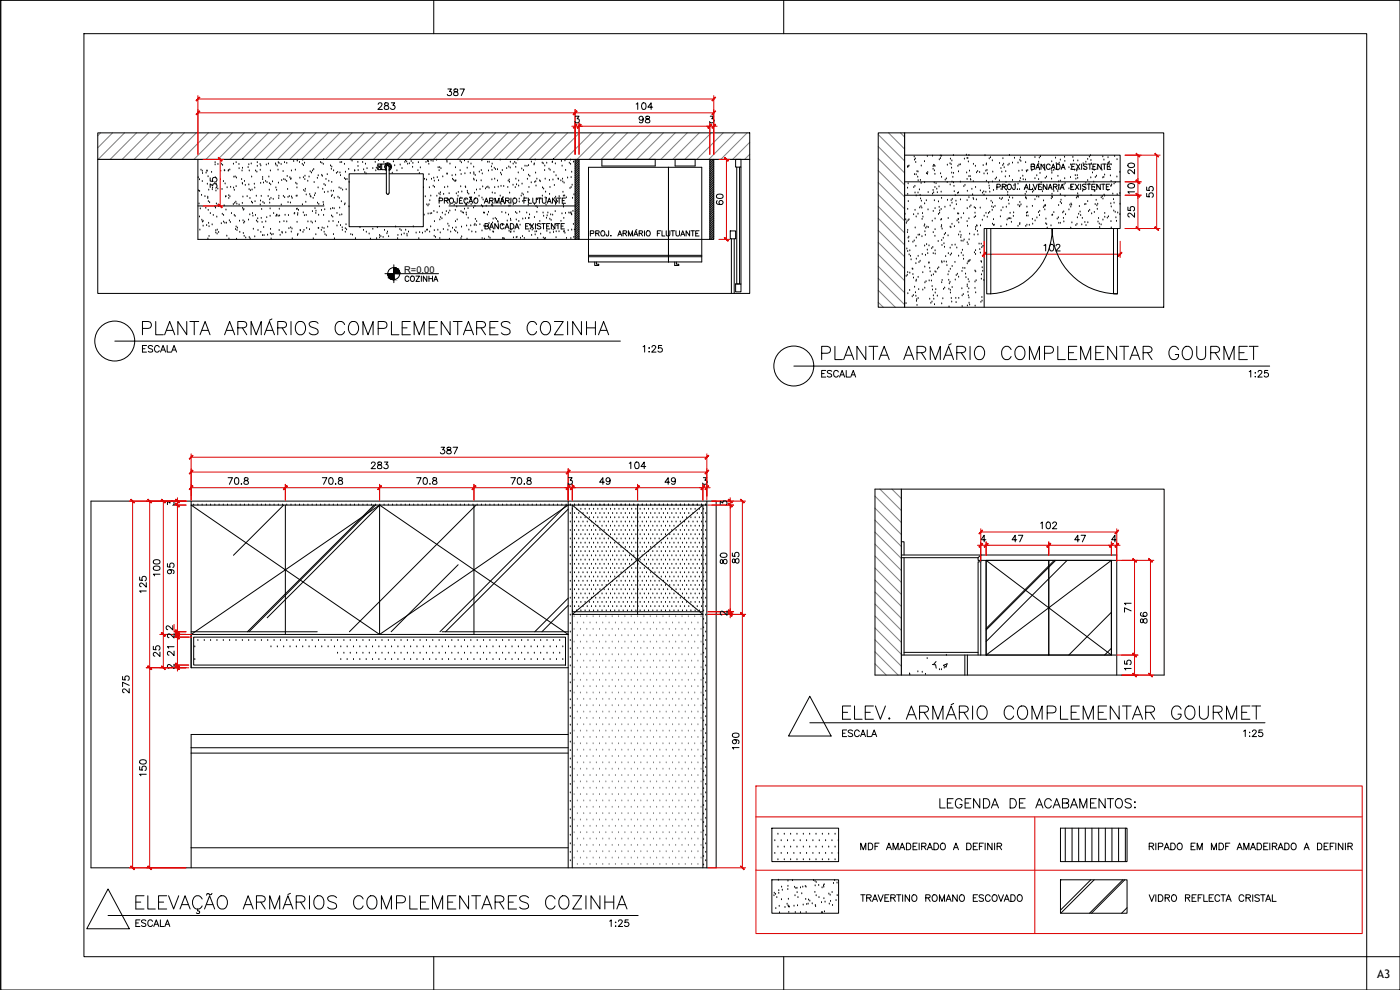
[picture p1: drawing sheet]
<svg xmlns="http://www.w3.org/2000/svg" width="420mm" height="297mm" viewBox="0 0 420 297" stroke-linecap="round" stroke-linejoin="round" font-family="sans-serif">
<defs><g id="words">
<g font-size="8.4">
<text x="42" y="101.6">PLANTA ARMÁRIOS COMPLEMENTARES COZINHA</text>
<text x="245.5" y="109">PLANTA ARMÁRIO COMPLEMENTAR GOURMET</text>
<text x="251.9" y="217">ELEV. ARMÁRIO COMPLEMENTAR GOURMET</text>
</g>
<text font-size="6.2" x="281.2" y="243.8">LEGENDA DE ACABAMENTOS:</text>
<g font-size="5.3">
<text x="133.4" y="30">387</text>
<text x="112.5" y="34.2">283</text>
<text x="190.1" y="34.2">104</text>
<text x="190.9" y="38.1">98</text>
<text x="341.8" y="53.3" transform="rotate(-90 341.8 53.3)">20</text>
<text x="66.3" y="57.5" transform="rotate(-90 66.3 57.5)">35</text>
<text x="218.4" y="62.4" transform="rotate(-90 218.4 62.4)">60</text>
<text x="347.5" y="60.3" transform="rotate(-90 347.5 60.3)">55</text>
<text x="341.8" y="66.3" transform="rotate(-90 341.8 66.3)">25</text>
<text x="312.6" y="76.6">102</text>
<text x="42" y="106.9">ESCALA 1:25</text>
<text x="110.4" y="141.8">283</text>
<text x="188" y="141.8">104</text>
<text x="311.5" y="159.8">102</text>
<text x="49.4" y="173.9" transform="rotate(-90 49.4 173.9)">100</text>
<text x="53.6" y="173.2" transform="rotate(-90 53.6 173.2)">95</text>
<text x="219.4" y="170.4" transform="rotate(-90 219.4 170.4)">80</text>
<text x="45.2" y="178.9" transform="rotate(-90 45.2 178.9)">125</text>
<text x="340.8" y="184.9" transform="rotate(-90 340.8 184.9)">71</text>
<text x="53.6" y="197.9" transform="rotate(-90 53.6 197.9)">21</text>
<text x="49.4" y="198.3" transform="rotate(-90 49.4 198.3)">25</text>
<text x="340.8" y="202.1" transform="rotate(-90 340.8 202.1)">15</text>
<text x="251.9" y="222.2">ESCALA 1:25</text>
<text x="45.2" y="233.9" transform="rotate(-90 45.2 233.9)">150</text>
<text x="257.5" y="271.6">TRAVERTINO ROMANO ESCOVADO</text>
</g>
<text font-size="5.3" fill="#d00" x="341.8" y="59.3" transform="rotate(-90 341.8 59.3)">10</text>
<g font-size="4.9">
<text x="245.5" y="114.3">ESCALA 1:25</text>
<text x="131.2" y="137.2">387</text>
<text x="67.7" y="146.4">70.8</text>
<text x="96" y="146.4">70.8</text>
<text x="124.2" y="146.4">70.8</text>
<text x="152.4" y="146.4">70.8</text>
<text x="179.2" y="146.4">49</text>
<text x="198.6" y="146.4">49</text>
<text x="302.7" y="163.7">47</text>
<text x="321.7" y="163.7">47</text>
<text x="223" y="170" transform="rotate(-90 223 170)">85</text>
<text x="345.4" y="188" transform="rotate(-90 345.4 188)">86</text>
<text x="39.9" y="209.2" transform="rotate(-90 39.9 209.2)">275</text>
<text x="223" y="226.1" transform="rotate(-90 223 226.1)">190</text>
<text x="257.5" y="256.1">MDF AMADEIRADO A DEFINIR</text>
<text x="344" y="256.1">RIPADO EM MDF AMADEIRADO A DEFINIR</text>
<text x="39.9" y="279">ESCALA 1:25</text>
</g>
<g font-size="4.4" fill="#d00">
<text x="49.4" y="152.8">3</text>
<text x="215.2" y="152.8">3</text>
<text x="49.4" y="192.6">2</text>
</g>
<g font-size="4.4">
<text x="215.2" y="185.9">2</text>
<text x="49.4" y="201.8">2</text>
</g>
<text font-size="4" fill="#d00" x="49" y="190.1">2</text>
<text font-size="3.5" x="413.3" y="293.5">A3</text>
<text font-size="2.8" x="121.3" y="81.8">R=0,00</text>
</g></defs>
<!-- layer: I-HATCH-01 -->
<g fill="none" stroke="#808080" stroke-width=".3">
<path d="M30.2 39.9l-.9 .9M33.8 39.9l-4.5 4.5M37.4 39.9l-7.9 7.9M41 39.9l-7.9 7.9M44.6 39.9l-7.9 7.9M48.2 39.9l-7.9 7.9M51.8 39.9l-7.9 7.9M55.3 39.9l-7.9 7.9M58.9 39.9l-7.9 7.9M62.5 39.9l-7.9 7.9M66.1 39.9l-7.9 7.9M69.7 39.9l-7.9 7.9"/>
<path d="M73.3 39.9l-7.9 7.9M76.9 39.9l-7.9 7.9M80.5 39.9l-7.9 7.9M84.1 39.9l-7.9 7.9M87.7 39.9l-7.9 7.9M91.3 39.9l-7.9 7.9M94.9 39.9l-7.9 7.9M98.5 39.9l-7.9 7.9M102.1 39.9l-8 7.9M105.7 39.9l-8 7.9M109.3 39.9l-8 7.9M112.8 39.9l-7.9 7.9"/>
<path d="M116.4 39.9l-7.9 7.9M120 39.9l-7.9 7.9M123.6 39.9l-7.9 7.9M127.2 39.9l-7.9 7.9M130.8 39.9l-7.9 7.9M134.4 39.9l-7.9 7.9M138 39.9l-7.9 7.9M141.6 39.9l-8 7.9M145.2 39.9l-8 7.9M148.8 39.9l-8 7.9M152.4 39.9l-8 7.9M156 39.9l-8 7.9"/>
<path d="M159.6 39.9l-8 7.9M163.2 39.9l-8 7.9M166.8 39.9l-8 7.9M170.3 39.9l-7.9 7.9M173.9 39.9l-7.9 7.9M177.5 39.9l-7.9 7.9M181.1 39.9l-7.9 7.9M184.7 39.9l-7.9 7.9M188.3 39.9l-7.9 7.9M191.9 39.9l-7.9 7.9M195.5 39.9l-7.9 7.9M199.1 39.9l-8 7.9"/>
<path d="M202.6 39.9l-7.9 7.9M206.2 39.9l-7.9 7.9M209.8 39.9l-7.9 7.9M213.4 39.9l-7.9 7.9M217 39.9l-7.9 7.9M220.6 39.9l-7.9 7.9M224.2 39.9l-7.9 7.9M266.7 39.9l4.8 4.8M270.3 39.9l1.2 1.2M225 46.3l-1.5 1.5M225 42.7l-5.1 5.1M263.6 40.4l7.9 7.9"/>
<path d="M263.6 44l7.9 7.9M263.6 47.6l7.9 7.9M263.6 51.2l7.9 7.9M263.6 54.8l7.9 7.9M263.6 58.4l7.9 7.9M263.6 62l7.9 7.9M263.6 65.5l7.9 8M263.6 69.1l7.9 7.9M263.6 72.7l7.9 7.9M263.6 76.3l7.9 7.9M263.6 79.9l7.9 7.9M263.6 83.5l7.9 7.9"/>
<path d="M263.6 87.1l5.1 5.1M263.6 90.7l1.5 1.5M262.6 148.9l7.9 7.9M262.6 152.5l7.9 7.9M262.6 156.1l7.9 7.9M262.6 159.7l7.9 7.9M264.1 146.8l6.4 6.4M267.7 146.8l2.8 2.8M262.6 163.3l7.9 7.9M262.6 166.8l7.9 7.9M262.6 170.4l7.9 7.9M262.6 174l7.9 7.9"/>
<path d="M262.6 177.6l7.9 7.9M172.3 185h.1M172.3 188.8h.1M172.3 192.6h.1M172.3 196.5h.1M173.3 186.9h.1M173.3 190.7h.1M173.3 194.5h.1M173.3 198.4h.1M174.2 185h.1M174.2 188.8h.1M174.2 192.6h.1"/>
<path d="M174.2 196.5h.1M175.2 186.9h.1M175.2 190.7h.1M175.2 194.5h.1M175.2 198.4h.1M176.1 185h.1M176.1 188.8h.1M176.1 192.6h.1M176.1 196.5h.1M177.1 186.9h.1M177.1 190.7h.1M177.1 194.5h.1"/>
<path d="M177.1 198.4h.1M178 185h.1M178 188.8h.1M178 192.6h.1M178 196.5h.1M179 186.9h.1M179 190.7h.1M179 194.5h.1M179 198.4h.1M179.9 185h.1M179.9 188.8h.1M179.9 192.6h.1"/>
<path d="M179.9 196.5h.1M180.9 186.9h.1M180.9 190.7h.1M180.9 194.5h.1M180.9 198.4h.1M181.8 185h.1M181.8 188.8h.1M181.8 192.6h.1M181.8 196.5h.1M182.8 186.9h.1M182.8 190.7h.1M182.8 194.5h.1"/>
<path d="M182.8 198.4h.1M183.7 185h.1M183.7 188.8h.1M183.7 192.6h.1M183.7 196.5h.1M184.7 186.9h.1M184.7 190.7h.1M184.7 194.5h.1M184.7 198.4h.1M185.6 185h.1M185.6 188.8h.1M185.6 192.6h.1"/>
<path d="M185.6 196.5h.1M186.6 186.9h.1M186.6 190.7h.1M186.6 194.5h.1M186.6 198.4h.1M187.5 185h.1M187.5 188.8h.1M187.5 192.6h.1M187.5 196.5h.1M188.5 186.9h.1M188.5 190.7h.1M188.5 194.5h.1"/>
<path d="M188.5 198.4h.1M189.4 185h.1M189.4 188.8h.1M189.4 192.6h.1M189.4 196.5h.1M190.4 186.9h.1M190.4 190.7h.1M190.4 194.5h.1M190.4 198.4h.1M191.3 185h.1M191.3 188.8h.1M191.3 192.6h.1"/>
<path d="M191.3 196.5h.1M192.3 186.9h.1M192.3 190.7h.1M192.3 194.5h.1M192.3 198.4h.1M193.3 185h.1M193.3 188.8h.1M193.3 192.6h.1M193.3 196.5h.1M194.2 186.9h.1M194.2 190.7h.1M194.2 194.5h.1"/>
<path d="M194.2 198.4h.1M195.2 185h.1M195.2 188.8h.1M195.2 192.6h.1M195.2 196.5h.1M196.1 186.9h.1M196.1 190.7h.1M196.1 194.5h.1M196.1 198.4h.1M197.1 185h.1M197.1 188.8h.1M197.1 192.6h.1"/>
<path d="M197.1 196.5h.1M198 186.9h.1M198 190.7h.1M198 194.5h.1M198 198.4h.1M199 185h.1M199 188.8h.1M199 192.6h.1M199 196.5h.1M199.9 186.9h.1M199.9 190.7h.1M199.9 194.5h.1"/>
<path d="M199.9 198.4h.1M200.9 185h.1M200.9 188.8h.1M200.9 192.6h.1M200.9 196.5h.1M201.8 186.9h.1M201.8 190.7h.1M201.8 194.5h.1M201.8 198.4h.1M202.8 185h.1M202.8 188.8h.1M202.8 192.6h.1"/>
<path d="M202.8 196.5h.1M203.8 186.9h.1M203.8 190.7h.1M203.8 194.5h.1M203.8 198.4h.1M204.7 185h.1M204.7 188.8h.1M204.7 192.6h.1M204.7 196.5h.1M205.7 186.9h.1M205.7 190.7h.1M205.7 194.5h.1"/>
<path d="M205.7 198.4h.1M206.6 185h.1M206.6 188.8h.1M206.6 192.6h.1M206.6 196.5h.1M207.6 186.9h.1M207.6 190.7h.1M207.6 194.5h.1M207.6 198.4h.1M208.5 185h.1M208.5 188.8h.1M208.5 192.6h.1"/>
<path d="M208.5 196.5h.1M209.5 186.9h.1M209.5 190.7h.1M209.5 194.5h.1M209.5 198.4h.1M210.4 185h.1M210.4 188.8h.1M210.4 192.6h.1M210.4 196.5h.1M262.6 181.2l7.9 7.9M262.6 184.8l7.9 7.9M262.6 188.4l7.9 7.9"/>
<path d="M262.6 192l7.9 7.9M262.6 195.6l6.9 7M262.6 199.2l3.4 3.4M172.3 200.3h.1M172.3 204.1h.1M172.3 207.9h.1M172.3 211.7h.1M172.3 215.5h.1M172.3 219.4h.1M173.3 202.2h.1M173.3 206h.1M173.3 209.8h.1"/>
<path d="M173.3 213.6h.1M173.3 217.5h.1M174.2 200.3h.1M174.2 204.1h.1M174.2 207.9h.1M174.2 211.7h.1M174.2 215.5h.1M174.2 219.4h.1M175.2 202.2h.1M175.2 206h.1M175.2 209.8h.1M175.2 213.6h.1"/>
<path d="M175.2 217.5h.1M176.1 200.3h.1M176.1 204.1h.1M176.1 207.9h.1M176.1 211.7h.1M176.1 215.5h.1M176.1 219.4h.1M177.1 202.2h.1M177.1 206h.1M177.1 209.8h.1M177.1 213.6h.1M177.1 217.5h.1"/>
<path d="M178 200.3h.1M178 204.1h.1M178 207.9h.1M178 211.7h.1M178 215.5h.1M178 219.4h.1M179 202.2h.1M179 206h.1M179 209.8h.1M179 213.6h.1M179 217.5h.1M179.9 200.3h.1"/>
<path d="M179.9 204.1h.1M179.9 207.9h.1M179.9 211.7h.1M179.9 215.5h.1M179.9 219.4h.1M180.9 202.2h.1M180.9 206h.1M180.9 209.8h.1M180.9 213.6h.1M180.9 217.5h.1M181.8 200.3h.1M181.8 204.1h.1"/>
<path d="M181.8 207.9h.1M181.8 211.7h.1M181.8 215.5h.1M181.8 219.4h.1M182.8 202.2h.1M182.8 206h.1M182.8 209.8h.1M182.8 213.6h.1M182.8 217.5h.1M183.7 200.3h.1M183.7 204.1h.1M183.7 207.9h.1"/>
<path d="M183.7 211.7h.1M183.7 215.5h.1M183.7 219.4h.1M184.7 202.2h.1M184.7 206h.1M184.7 209.8h.1M184.7 213.6h.1M184.7 217.5h.1M185.6 200.3h.1M185.6 204.1h.1M185.6 207.9h.1M185.6 211.7h.1"/>
<path d="M185.6 215.5h.1M185.6 219.4h.1M186.6 202.2h.1M186.6 206h.1M186.6 209.8h.1M186.6 213.6h.1M186.6 217.5h.1M187.5 200.3h.1M187.5 204.1h.1M187.5 207.9h.1M187.5 211.7h.1M187.5 215.5h.1"/>
<path d="M187.5 219.4h.1M188.5 202.2h.1M188.5 206h.1M188.5 209.8h.1M188.5 213.6h.1M188.5 217.5h.1M189.4 200.3h.1M189.4 204.1h.1M189.4 207.9h.1M189.4 211.7h.1M189.4 215.5h.1M189.4 219.4h.1"/>
<path d="M190.4 202.2h.1M190.4 206h.1M190.4 209.8h.1M190.4 213.6h.1M190.4 217.5h.1M191.3 200.3h.1M191.3 204.1h.1M191.3 207.9h.1M191.3 211.7h.1M191.3 215.5h.1M191.3 219.4h.1M192.3 202.2h.1"/>
<path d="M192.3 206h.1M192.3 209.8h.1M192.3 213.6h.1M192.3 217.5h.1M193.3 200.3h.1M193.3 204.1h.1M193.3 207.9h.1M193.3 211.7h.1M193.3 215.5h.1M193.3 219.4h.1M194.2 202.2h.1M194.2 206h.1"/>
<path d="M194.2 209.8h.1M194.2 213.6h.1M194.2 217.5h.1M195.2 200.3h.1M195.2 204.1h.1M195.2 207.9h.1M195.2 211.7h.1M195.2 215.5h.1M195.2 219.4h.1M196.1 202.2h.1M196.1 206h.1M196.1 209.8h.1"/>
<path d="M196.1 213.6h.1M196.1 217.5h.1M197.1 200.3h.1M197.1 204.1h.1M197.1 207.9h.1M197.1 211.7h.1M197.1 215.5h.1M197.1 219.4h.1M198 202.2h.1M198 206h.1M198 209.8h.1M198 213.6h.1"/>
<path d="M198 217.5h.1M199 200.3h.1M199 204.1h.1M199 207.9h.1M199 211.7h.1M199 215.5h.1M199 219.4h.1M199.9 202.2h.1M199.9 206h.1M199.9 209.8h.1M199.9 213.6h.1M199.9 217.5h.1"/>
<path d="M200.9 200.3h.1M200.9 204.1h.1M200.9 207.9h.1M200.9 211.7h.1M200.9 215.5h.1M200.9 219.4h.1M201.8 202.2h.1M201.8 206h.1M201.8 209.8h.1M201.8 213.6h.1M201.8 217.5h.1M202.8 200.3h.1"/>
<path d="M202.8 204.1h.1M202.8 207.9h.1M202.8 211.7h.1M202.8 215.5h.1M202.8 219.4h.1M203.8 202.2h.1M203.8 206h.1M203.8 209.8h.1M203.8 213.6h.1M203.8 217.5h.1M204.7 200.3h.1M204.7 204.1h.1"/>
<path d="M204.7 207.9h.1M204.7 211.7h.1M204.7 215.5h.1M204.7 219.4h.1M205.7 202.2h.1M205.7 206h.1M205.7 209.8h.1M205.7 213.6h.1M205.7 217.5h.1M206.6 200.3h.1M206.6 204.1h.1M206.6 207.9h.1"/>
<path d="M206.6 211.7h.1M206.6 215.5h.1M206.6 219.4h.1M207.6 202.2h.1M207.6 206h.1M207.6 209.8h.1M207.6 213.6h.1M207.6 217.5h.1M208.5 200.3h.1M208.5 204.1h.1M208.5 207.9h.1M208.5 211.7h.1"/>
<path d="M208.5 215.5h.1M208.5 219.4h.1M209.5 202.2h.1M209.5 206h.1M209.5 209.8h.1M209.5 213.6h.1M209.5 217.5h.1M210.4 200.3h.1M210.4 204.1h.1M210.4 207.9h.1M210.4 211.7h.1M210.4 215.5h.1"/>
<path d="M210.4 219.4h.1M172.3 223.2h.1M172.3 227h.1M172.3 230.8h.1M172.3 234.6h.1M172.3 238.4h.1M173.3 221.3h.1M173.3 225.1h.1M173.3 228.9h.1M173.3 232.7h.1M173.3 236.5h.1M174.2 223.2h.1"/>
<path d="M174.2 227h.1M174.2 230.8h.1M174.2 234.6h.1M174.2 238.4h.1M175.2 221.3h.1M175.2 225.1h.1M175.2 228.9h.1M175.2 232.7h.1M175.2 236.5h.1M176.1 223.2h.1M176.1 227h.1M176.1 230.8h.1"/>
<path d="M176.1 234.6h.1M176.1 238.4h.1M177.1 221.3h.1M177.1 225.1h.1M177.1 228.9h.1M177.1 232.7h.1M177.1 236.5h.1M178 223.2h.1M178 227h.1M178 230.8h.1M178 234.6h.1M178 238.4h.1"/>
<path d="M179 221.3h.1M179 225.1h.1M179 228.9h.1M179 232.7h.1M179 236.5h.1M179.9 223.2h.1M179.9 227h.1M179.9 230.8h.1M179.9 234.6h.1M179.9 238.4h.1M180.9 221.3h.1M180.9 225.1h.1"/>
<path d="M180.9 228.9h.1M180.9 232.7h.1M180.9 236.5h.1M181.8 223.2h.1M181.8 227h.1M181.8 230.8h.1M181.8 234.6h.1M181.8 238.4h.1M182.8 221.3h.1M182.8 225.1h.1M182.8 228.9h.1M182.8 232.7h.1"/>
<path d="M182.8 236.5h.1M183.7 223.2h.1M183.7 227h.1M183.7 230.8h.1M183.7 234.6h.1M183.7 238.4h.1M184.7 221.3h.1M184.7 225.1h.1M184.7 228.9h.1M184.7 232.7h.1M184.7 236.5h.1M185.6 223.2h.1"/>
<path d="M185.6 227h.1M185.6 230.8h.1M185.6 234.6h.1M185.6 238.4h.1M186.6 221.3h.1M186.6 225.1h.1M186.6 228.9h.1M186.6 232.7h.1M186.6 236.5h.1M187.5 223.2h.1M187.5 227h.1M187.5 230.8h.1"/>
<path d="M187.5 234.6h.1M187.5 238.4h.1M188.5 221.3h.1M188.5 225.1h.1M188.5 228.9h.1M188.5 232.7h.1M188.5 236.5h.1M189.4 223.2h.1M189.4 227h.1M189.4 230.8h.1M189.4 234.6h.1M189.4 238.4h.1"/>
<path d="M190.4 221.3h.1M190.4 225.1h.1M190.4 228.9h.1M190.4 232.7h.1M190.4 236.5h.1M191.3 223.2h.1M191.3 227h.1M191.3 230.8h.1M191.3 234.6h.1M191.3 238.4h.1M192.3 221.3h.1M192.3 225.1h.1"/>
<path d="M192.3 228.9h.1M192.3 232.7h.1M192.3 236.5h.1M193.3 223.2h.1M193.3 227h.1M193.3 230.8h.1M193.3 234.6h.1M193.3 238.4h.1M194.2 221.3h.1M194.2 225.1h.1M194.2 228.9h.1M194.2 232.7h.1"/>
<path d="M194.2 236.5h.1M195.2 223.2h.1M195.2 227h.1M195.2 230.8h.1M195.2 234.6h.1M195.2 238.4h.1M196.1 221.3h.1M196.1 225.1h.1M196.1 228.9h.1M196.1 232.7h.1M196.1 236.5h.1M197.1 223.2h.1"/>
<path d="M197.1 227h.1M197.1 230.8h.1M197.1 234.6h.1M197.1 238.4h.1M198 221.3h.1M198 225.1h.1M198 228.9h.1M198 232.7h.1M198 236.5h.1M199 223.2h.1M199 227h.1M199 230.8h.1"/>
<path d="M199 234.6h.1M199 238.4h.1M199.9 221.3h.1M199.9 225.1h.1M199.9 228.9h.1M199.9 232.7h.1M199.9 236.5h.1M200.9 223.2h.1M200.9 227h.1M200.9 230.8h.1M200.9 234.6h.1M200.9 238.4h.1"/>
<path d="M201.8 221.3h.1M201.8 225.1h.1M201.8 228.9h.1M201.8 232.7h.1M201.8 236.5h.1M202.8 223.2h.1M202.8 227h.1M202.8 230.8h.1M202.8 234.6h.1M202.8 238.4h.1M203.8 221.3h.1M203.8 225.1h.1"/>
<path d="M203.8 228.9h.1M203.8 232.7h.1M203.8 236.5h.1M204.7 223.2h.1M204.7 227h.1M204.7 230.8h.1M204.7 234.6h.1M204.7 238.4h.1M205.7 221.3h.1M205.7 225.1h.1M205.7 228.9h.1M205.7 232.7h.1"/>
<path d="M205.7 236.5h.1M206.6 223.2h.1M206.6 227h.1M206.6 230.8h.1M206.6 234.6h.1M206.6 238.4h.1M207.6 221.3h.1M207.6 225.1h.1M207.6 228.9h.1M207.6 232.7h.1M207.6 236.5h.1M208.5 223.2h.1"/>
<path d="M208.5 227h.1M208.5 230.8h.1M208.5 234.6h.1M208.5 238.4h.1M209.5 221.3h.1M209.5 225.1h.1M209.5 228.9h.1M209.5 232.7h.1M209.5 236.5h.1M210.4 223.2h.1M210.4 227h.1M210.4 230.8h.1"/>
<path d="M210.4 234.6h.1M210.4 238.4h.1M172.3 242.2h.1M172.3 246h.1M172.3 249.8h.1M172.3 253.6h.1M172.3 257.5h.1M173.3 240.3h.1M173.3 244.1h.1M173.3 247.9h.1M173.3 251.7h.1M173.3 255.6h.1"/>
<path d="M173.3 259.4h.1M174.2 242.2h.1M174.2 246h.1M174.2 249.8h.1M174.2 253.6h.1M174.2 257.5h.1M175.2 240.3h.1M175.2 244.1h.1M175.2 247.9h.1M175.2 251.7h.1M175.2 255.6h.1M175.2 259.4h.1"/>
<path d="M176.1 242.2h.1M176.1 246h.1M176.1 249.8h.1M176.1 253.6h.1M176.1 257.5h.1M177.1 240.3h.1M177.1 244.1h.1M177.1 247.9h.1M177.1 251.7h.1M177.1 255.6h.1M177.1 259.4h.1M178 242.2h.1"/>
<path d="M178 246h.1M178 249.8h.1M178 253.6h.1M178 257.5h.1M179 240.3h.1M179 244.1h.1M179 247.9h.1M179 251.7h.1M179 255.6h.1M179 259.4h.1M179.9 242.2h.1M179.9 246h.1"/>
<path d="M179.9 249.8h.1M179.9 253.6h.1M179.9 257.5h.1M180.9 240.3h.1M180.9 244.1h.1M180.9 247.9h.1M180.9 251.7h.1M180.9 255.6h.1M180.9 259.4h.1M181.8 242.2h.1M181.8 246h.1M181.8 249.8h.1"/>
<path d="M181.8 253.6h.1M181.8 257.5h.1M182.8 240.3h.1M182.8 244.1h.1M182.8 247.9h.1M182.8 251.7h.1M182.8 255.6h.1M182.8 259.4h.1M183.7 242.2h.1M183.7 246h.1M183.7 249.8h.1M183.7 253.6h.1"/>
<path d="M183.7 257.5h.1M184.7 240.3h.1M184.7 244.1h.1M184.7 247.9h.1M184.7 251.7h.1M184.7 255.6h.1M184.7 259.4h.1M185.6 242.2h.1M185.6 246h.1M185.6 249.8h.1M185.6 253.6h.1M185.6 257.5h.1"/>
<path d="M186.6 240.3h.1M186.6 244.1h.1M186.6 247.9h.1M186.6 251.7h.1M186.6 255.6h.1M186.6 259.4h.1M187.5 242.2h.1M187.5 246h.1M187.5 249.8h.1M187.5 253.6h.1M187.5 257.5h.1M188.5 240.3h.1"/>
<path d="M188.5 244.1h.1M188.5 247.9h.1M188.5 251.7h.1M188.5 255.6h.1M188.5 259.4h.1M189.4 242.2h.1M189.4 246h.1M189.4 249.8h.1M189.4 253.6h.1M189.4 257.5h.1M190.4 240.3h.1M190.4 244.1h.1"/>
<path d="M190.4 247.9h.1M190.4 251.7h.1M190.4 255.6h.1M190.4 259.4h.1M191.3 242.2h.1M191.3 246h.1M191.3 249.8h.1M191.3 253.6h.1M191.3 257.5h.1M192.3 240.3h.1M192.3 244.1h.1M192.3 247.9h.1"/>
<path d="M192.3 251.7h.1M192.3 255.6h.1M192.3 259.4h.1M193.3 242.2h.1M193.3 246h.1M193.3 249.8h.1M193.3 253.6h.1M193.3 257.5h.1M194.2 240.3h.1M194.2 244.1h.1M194.2 247.9h.1M194.2 251.7h.1"/>
<path d="M194.2 255.6h.1M194.2 259.4h.1M195.2 242.2h.1M195.2 246h.1M195.2 249.8h.1M195.2 253.6h.1M195.2 257.5h.1M196.1 240.3h.1M196.1 244.1h.1M196.1 247.9h.1M196.1 251.7h.1M196.1 255.6h.1"/>
<path d="M196.1 259.4h.1M197.1 242.2h.1M197.1 246h.1M197.1 249.8h.1M197.1 253.6h.1M197.1 257.5h.1M198 240.3h.1M198 244.1h.1M198 247.9h.1M198 251.7h.1M198 255.6h.1M198 259.4h.1"/>
<path d="M199 242.2h.1M199 246h.1M199 249.8h.1M199 253.6h.1M199 257.5h.1M199.9 240.3h.1M199.9 244.1h.1M199.9 247.9h.1M199.9 251.7h.1M199.9 255.6h.1M199.9 259.4h.1M200.9 242.2h.1"/>
<path d="M200.9 246h.1M200.9 249.8h.1M200.9 253.6h.1M200.9 257.5h.1M201.8 240.3h.1M201.8 244.1h.1M201.8 247.9h.1M201.8 251.7h.1M201.8 255.6h.1M201.8 259.4h.1M202.8 242.2h.1M202.8 246h.1"/>
<path d="M202.8 249.8h.1M202.8 253.6h.1M202.8 257.5h.1M203.8 240.3h.1M203.8 244.1h.1M203.8 247.9h.1M203.8 251.7h.1M203.8 255.6h.1M203.8 259.4h.1M204.7 242.2h.1M204.7 246h.1M204.7 249.8h.1"/>
<path d="M204.7 253.6h.1M204.7 257.5h.1M205.7 240.3h.1M205.7 244.1h.1M205.7 247.9h.1M205.7 251.7h.1M205.7 255.6h.1M205.7 259.4h.1M206.6 242.2h.1M206.6 246h.1M206.6 249.8h.1M206.6 253.6h.1"/>
<path d="M206.6 257.5h.1M207.6 240.3h.1M207.6 244.1h.1M207.6 247.9h.1M207.6 251.7h.1M207.6 255.6h.1M207.6 259.4h.1M208.5 242.2h.1M208.5 246h.1M208.5 249.8h.1M208.5 253.6h.1M208.5 257.5h.1"/>
<path d="M209.5 240.3h.1M209.5 244.1h.1M209.5 247.9h.1M209.5 251.7h.1M209.5 255.6h.1M209.5 259.4h.1M210.4 242.2h.1M210.4 246h.1M210.4 249.8h.1M210.4 253.6h.1M210.4 257.5h.1"/>
</g>
<!-- layer: I-01 -->
<g fill="none" stroke="#000" stroke-width=".3">
<path d="M59.5 53.3h.1M59.6 57.3h.1M59.9 53.9h.1M59.9 57.4h.1M62.4 59.5h.1M64.6 49.5h.1M64.6 48.8h.1M65.4 49.3h.1M66.4 49.3h.1M66.8 49.6h.1M68.5 51.3h.1M68.6 51.2h.1"/>
<path d="M68.7 59.5h.1M68.7 58.7h.1M69 51h.1M69 59h.1M69.2 56.2h.1M70.1 49.3h.1M70.1 56.4h.1M70.2 53.2h.1M70.3 57.1h.1M70.6 53.1h.1M70.9 56h.1M70.9 48.8h.1"/>
<path d="M71 53.4h.1M71.7 49.3h.1M71.8 50.6h.1M72.5 53.9h.1M72.6 51.3h.1M72.7 55.1h.1M72.8 55.2h.1M72.8 50.5h.1M72.9 59.1h.1M72.9 47.8h.1M73.4 54.4h.1M73.6 55.6h.1"/>
<path d="M74.2 59h.1M74.5 50.3h.1M74.7 55.5h.1M74.7 49.4h.1M74.8 56.9h.1M74.8 51.3h.1M75 59.5h.1M75.1 57.2h.1M75.4 49.2h.1M75.5 53.1h.1M75.6 57h.1M76.3 55.3h.1"/>
<path d="M76.5 56.4h.1M76.7 51.3h.1M76.9 58.9h.1M77.1 51.6h.1M77.2 49.9h.1M77.2 48.8h.1M78.1 49.3h.1M78.1 51.1h.1M78.2 55h.1M78.3 49.8h.1M78.4 58.9h.1M78.8 53.9h.1"/>
<path d="M78.8 53.2h.1M79.1 54.9h.1M79.7 54.4h.1M79.9 49.5h.1M80.1 54.8h.1M80.5 59h.1M80.6 49.2h.1M80.7 53.1h.1M80.8 57.1h.1M80.9 55.1h.1M80.9 59.9h.1M81.2 51.3h.1"/>
<path d="M81.2 55.4h.1M81.3 59.5h.1M81.8 54.6h.1M82 59.8h.1M82.7 49.2h.1M82.8 56.4h.1M82.8 49.5h.1M83 57.1h.1M83.2 49.9h.1M83.4 51h.1M83.5 48.8h.1M83.6 54.9h.1"/>
<path d="M83.7 59.6h.1M83.7 58.9h.1M83.7 49.1h.1M84.4 49.3h.1M84.5 54.2h.1M85 51.5h.1M85 58.9h.1M85.2 53.9h.1M85.4 48.8h.1M85.4 59.3h.1M85.6 54h.1M86 54.4h.1"/>
<path d="M86.1 49h.1M86.2 52.9h.1M86.3 56.8h.1M86.4 59.2h.1M86.8 59h.1M87 53.3h.1M87.2 53.8h.1M87.3 53.7h.1M87.5 51.3h.1M87.5 59.1h.1M87.7 59.5h.1M88.1 48.5h.1"/>
<path d="M88.6 51h.1M88.8 55h.1M88.9 58.9h.1M89.1 56.4h.1M89.1 55.3h.1M89.2 58.8h.1M89.2 48.3h.1M89.3 48.1h.1M89.9 48.8h.1M90 53.5h.1M90.7 49.3h.1M90.8 48.1h.1"/>
<path d="M91.1 53.3h.1M91.1 49.7h.1M91.1 57.1h.1M91.4 49h.1M91.5 53.9h.1M91.5 52.9h.1M91.5 57.5h.1M91.7 56.8h.1M91.9 58.5h.1M92.4 54.4h.1M92.8 53.1h.1M93 58.4h.1"/>
<path d="M93.1 51.5h.1M93.1 59h.1M93.3 59.1h.1M93.5 51.9h.1M93.8 51.3h.1M94 59.5h.1M94.1 50.9h.1M94.3 54.8h.1M94.4 58.7h.1M94.6 58.1h.1M95.3 53.5h.1M95.5 56.4h.1"/>
<path d="M95.5 52.7h.1M96.2 48.8h.1M96.6 52.6h.1M96.6 49h.1M96.7 52.9h.1M96.9 56.8h.1M97 49.3h.1M97.2 47.9h.1M97.2 55.4h.1M97.4 57.8h.1M97.6 55.7h.1M97.8 53.8h.1"/>
<path d="M98.2 52.4h.1M98.4 57.6h.1M98.7 54.4h.1M99.2 49.8h.1M99.4 57.3h.1M99.4 50.8h.1M99.5 59h.1M99.6 54.7h.1M99.6 50.1h.1M99.7 58.6h.1M100.1 57.4h.1M100.1 51.3h.1"/>
<path d="M100.3 59.5h.1M101 52h.1M101.3 51.7h.1M101.4 59.2h.1M101.8 56.4h.1M101.8 59.5h.1M102 51.9h.1M102.1 48.8h.1M102.2 52.7h.1M102.3 56.6h.1M102.5 48.8h.1M102.8 57.1h.1"/>
<path d="M103.4 49.3h.1M103.4 53.6h.1M103.7 51.7h.1M103.7 53.9h.1M103.9 56.9h.1M104.1 53.8h.1M104.6 50.8h.1M104.8 54.7h.1M105.3 48h.1M105.7 48.3h.1M106.4 51.3h.1M106.5 51.3h.1"/>
<path d="M107.4 48.7h.1M107.4 49.9h.1M107.5 51.2h.1M108.8 48.8h.1M109.1 51h.1M109.5 51.8h.1M109.7 49.3h.1M109.9 52.1h.1M110.2 50.6h.1M111.9 50.6h.1M112.6 48.7h.1M112.8 51.3h.1"/>
<path d="M112.9 50.4h.1M113.6 48.2h.1M115.2 48.7h.1M117.7 52h.1M118.1 48.5h.1M118.4 49.7h.1M119.1 51.3h.1M120.1 49.5h.1M120.7 50.6h.1M121.5 48.7h.1M121.7 48.2h.1M122 48.6h.1"/>
<path d="M122.3 49.3h.1M122.9 49.1h.1M123.4 48.5h.1M123.8 50.2h.1M123.9 49h.1M125.4 51.2h.1M125.6 48.8h.1M125.9 52.1h.1M126.2 50.4h.1M127.1 56.3h.1M127.4 53.8h.1M127.6 59h.1"/>
<path d="M127.8 48.7h.1M128 54h.1M128.3 48.4h.1M128.6 48.5h.1M128.7 49.3h.1M128.7 52.4h.1M128.9 56.3h.1M129.3 58.8h.1M129.4 48.3h.1M129.5 53.8h.1M130 48.4h.1M130 55.9h.1"/>
<path d="M130.2 53.5h.1M130.3 54.3h.1M130.4 56.2h.1M131 48.1h.1M131.1 58.9h.1M131.2 53.3h.1M131.5 50.3h.1M131.6 54.2h.1M131.7 58.2h.1M131.8 51.2h.1M132 50.3h.1M132 59.4h.1"/>
<path d="M132.1 58.4h.1M132.2 57.8h.1M132.3 50.6h.1M132.9 53.1h.1M133.1 58.3h.1M133.4 56.3h.1M134.1 48.3h.1M134.1 52.2h.1M134.2 48.7h.1M134.2 59.7h.1M134.2 52.2h.1M134.4 56.1h.1"/>
<path d="M134.8 58.1h.1M135 49.2h.1M135.7 52.7h.1M135.8 53.8h.1M136.1 54.1h.1M136.5 54.4h.1M136.7 54.3h.1M136.7 50.3h.1M136.7 52.6h.1M136.8 54.3h.1M136.9 58.2h.1M137.5 58.9h.1"/>
<path d="M137.5 57.7h.1M138.1 51.2h.1M138.1 48.5h.1M138.3 56h.1M138.3 59.4h.1M138.4 52.4h.1M138.5 48.8h.1M138.6 57.6h.1M139.4 48.2h.1M139.5 52.1h.1M139.7 56.1h.1M139.7 56.3h.1"/>
<path d="M139.8 60h.1M140.2 50.4h.1M140.3 57.4h.1M140.3 57.9h.1M140.5 48.7h.1M140.7 58.2h.1M141.1 52h.1M141.4 49.2h.1M142.2 50.2h.1M142.2 53.7h.1M142.2 51.8h.1M142.2 52.3h.1"/>
<path d="M142.3 54h.1M142.4 58h.1M142.5 59.8h.1M142.6 52.6h.1M143 57h.1M143 54.3h.1M143.8 58.9h.1M143.8 51.6h.1M144.1 56.9h.1M144.4 54.3h.1M144.4 51.2h.1M144.6 48.2h.1"/>
<path d="M144.7 59.4h.1M144.7 52.2h.1M144.9 56.1h.1M145.7 56.7h.1M146.1 56.3h.1M146.3 48.7h.1M146.4 56.1h.1M146.6 51.3h.1M146.8 56.5h.1M146.8 48.7h.1M147.5 50.1h.1M147.6 54h.1"/>
<path d="M147.7 51.1h.1M147.7 49.2h.1M147.7 57.9h.1M148.3 50.5h.1M148.5 56.3h.1M148.5 53.7h.1M148.5 58.1h.1M148.7 50.9h.1M149.3 50.9h.1M149.3 54.3h.1M149.5 56.2h.1M150.1 48h.1"/>
<path d="M150.1 58.8h.1M150.2 52h.1M150.4 55.9h.1M150.5 59.8h.1M150.5 52.5h.1M150.6 59.9h.1M150.7 51.2h.1M151 59.4h.1M151.2 56h.1M152.1 50.6h.1M152.4 56.2h.1M152.5 54.3h.1"/>
<path d="M152.7 50.1h.1M152.8 54h.1M152.9 54.7h.1M153 57.9h.1M153.1 50.4h.1M153.2 48.7h.1M154 55.6h.1M154 49.2h.1M154.5 48.7h.1M154.6 56.3h.1M154.8 50.2h.1M154.8 53.7h.1"/>
<path d="M154.9 49.1h.1M155 55.4h.1M155.4 48h.1M155.5 51.9h.1M155.7 55.8h.1M155.7 54.3h.1M155.8 59.7h.1M156.4 58.8h.1M156.6 50.7h.1M156.7 55.2h.1M156.7 58.2h.1M157.1 58.5h.1"/>
<path d="M157.1 51.2h.1M157.3 59.4h.1M157.6 49.9h.1M158.2 49.9h.1M158.3 53.8h.1M158.4 57.7h.1M158.6 49.7h.1M158.6 52.6h.1M158.8 56.2h.1M159 52.9h.1M159.4 54.8h.1M159.5 48.6h.1"/>
<path d="M160.3 49.5h.1M160.4 49.2h.1M160.5 54.7h.1M160.6 48h.1M160.7 51.9h.1M160.8 54.5h.1M160.9 55.8h.1M161 59.8h.1M161.1 53.7h.1M161.3 59.9h.1M162 54.3h.1M162.1 54.5h.1"/>
<path d="M162.3 59.7h.1M162.7 48.9h.1M162.8 58.8h.1M162.8 56.4h.1M163 49.1h.1M163.2 56.7h.1M163.4 51.2h.1M163.5 49.8h.1M163.6 53.7h.1M163.6 59.4h.1M163.7 57.6h.1M164 59.5h.1"/>
<path d="M164.1 49h.1M164.8 50.7h.1M164.9 54.1h.1M164.9 58.3h.1M165.1 56.2h.1M165.1 51.1h.1M165.7 48.8h.1M165.8 48.6h.1M165.9 54h.1M166.1 47.8h.1M166.2 51.7h.1M166.4 55.7h.1"/>
<path d="M166.5 59.5h.1M166.7 49.2h.1M166.8 59.2h.1M166.9 52.7h.1M167.5 53.7h.1M167.6 53.8h.1M167.8 59h.1M168.3 54.3h.1M168.5 48.4h.1M168.7 49.9h.1M168.8 53.7h.1M168.9 54.6h.1"/>
<path d="M169 57.7h.1M169.1 58.8h.1M169.3 54.9h.1M169.5 58.8h.1M169.5 48.2h.1M169.8 51.1h.1M170 59.3h.1M170.3 53.4h.1M170.9 49h.1M171.1 56.5h.1M171.2 48h.1M171.2 49.3h.1"/>
<path d="M171.4 53.3h.1M171.4 56.2h.1M171.6 51.7h.1M171.7 55.6h.1M171.8 59.5h.1M172.1 48.6h.1M172.3 58.4h.1M172.7 47.8l-.1 .1M173.2 47.8l-.6 .6M173.8 59.6l-1.2 1.2M173.8 59.1l-1.2 1.2M173.8 58.5l-1.2 1.3"/>
<path d="M173.8 58l-1.2 1.2M173.8 57.5l-1.2 1.2M173.8 56.9l-1.2 1.3M173.8 56.4l-1.2 1.2M173.8 55.9l-1.2 1.2M173.8 55.3l-1.2 1.2M173.8 54.8l-1.2 1.2M173.8 54.2l-1.2 1.2M173.8 53.7l-1.2 1.2M173.8 53.2l-1.2 1.1M173.8 52.6l-1.2 1.2M173.8 52.1l-1.2 1.2"/>
<path d="M173.8 51.5l-1.2 1.2M173.8 51l-1.2 1.2M173.8 50.4l-1.2 1.3M173.8 49.9l-1.2 1.2M173.8 49.4l-1.2 1.2M173.8 48.8l-1.2 1.3M173.8 48.3l-1.2 1.2M173.8 47.8l-1.2 1.2M213.1 47.8l-.1 .1M213.7 47.8l-.7 .6M214.2 55.3l-1.2 1.2M214.2 54.8l-1.2 1.2"/>
<path d="M214.2 54.3l-1.2 1.1M214.2 53.7l-1.2 1.2M214.2 53.2l-1.2 1.1M214.2 52.6l-1.2 1.2M214.2 52.1l-1.2 1.2M214.2 51.5l-1.2 1.2M214.2 51l-1.2 1.2M214.2 50.4l-1.2 1.3M214.2 49.9l-1.2 1.2M214.2 49.4l-1.2 1.2M214.2 48.8l-1.2 1.3M214.2 48.3l-1.2 1.2"/>
<path d="M214.2 47.8l-1.2 1.2M222.4 50.2v35M272.4 50.2h.1M272.4 56.5h.1M272.4 58.3h.1M272.5 50.2h.1M272.5 55.1h.1M272.5 49.9h.1M272.8 49.8h.1M274.2 56.3h.1M274.4 47.1h.1M274.4 52.4h.1"/>
<path d="M274.4 48h.1M274.6 55.9h.1M274.6 57.9h.1M274.7 47.7h.1M274.8 48.8h.1M275 52.4h.1M275 58.8h.1M275.2 51.5h.1M275.4 53.2h.1M275.5 51.6h.1M275.5 57.9h.1M275.5 54.2h.1"/>
<path d="M275.9 57h.1M276.1 58.6h.1M276.2 54.1h.1M276.3 59.7h.1M276.4 55h.1M276.5 49.8h.1M277.5 48.5h.1M277.5 54.8h.1M278 52.1h.1M278.3 46.9h.1M278.3 52.3h.1M278.4 51.8h.1"/>
<path d="M278.6 57.8h.1M279.9 46.8h.1M279.9 58.2h.1M280 50.8h.1M280 57.1h.1M280 50h.1M280.2 49.6h.1M280.2 57.9h.1M280.4 54.9h.1M280.4 49.7h.1M280.4 51.3h.1M280.6 52.3h.1"/>
<path d="M280.6 49.9h.1M280.6 56.2h.1M280.9 55.1h.1M281.1 56.8h.1M281.3 57.8h.1M281.8 56.1h.1M281.9 47.9h.1M282.2 46.8h.1M282.2 47.6h.1M282.3 52.1h.1M282.4 57.6h.1M282.6 46.8h.1"/>
<path d="M282.6 53.2h.1M282.6 59.5h.1M283.7 54h.1M284 53.7h.1M284.3 54.8h.1M284.3 49.6h.1M285.1 49.1h.1M285.2 55.5h.1M285.2 47.7h.1M285.5 49.4h.1M285.6 50.4h.1M285.6 51.9h.1"/>
<path d="M285.7 48.3h.1M285.7 54.6h.1M285.8 59.8h.1M286 53.2h.1M286.1 46.7h.1M286.2 52h.1M286.2 54.8h.1M286.3 55.9h.1M286.4 57.5h.1M286.7 58.7h.1M287.4 58h.1M287.5 49.9h.1"/>
<path d="M287.7 51.5h.1M287.7 57.9h.1M287.8 49.5h.1M288.2 54.6h.1M288.2 49.4h.1M288.2 60h.1M289.3 56h.1M289.4 47.7h.1M289.6 55.6h.1M290 46.6h.1M290.1 51.9h.1M290.2 47.5h.1"/>
<path d="M290.2 53.8h.1M290.3 57.4h.1M290.4 47.5h.1M290.6 48.6h.1M290.8 46.6h.1M290.8 53h.1M290.8 59.3h.1M291 51.3h.1M291.2 53h.1M291.3 53.9h.1M291.3 54h.1M291.7 56.8h.1"/>
<path d="M291.9 58.4h.1M292.1 59.5h.1M292.1 54.5h.1M292.1 49.3h.1M292.2 59.8h.1M292.7 49.9h.1M292.8 56.2h.1M293 60h.1M293.1 51.8h.1M293.4 51.5h.1M294 51.8h.1M294.2 57.3h.1"/>
<path d="M294.9 57.9h.1M295.1 49.7h.1M295.2 57.6h.1M295.3 52.2h.1M295.3 58.5h.1M295.6 46.7h.1M295.9 51.3h.1M295.9 57.7h.1M296 49.5h.1M296 54.4h.1M296 49.2h.1M296.1 59.7h.1"/>
<path d="M296.2 51.1h.1M296.3 52.2h.1M296.7 54.9h.1M296.8 55.8h.1M296.9 47.7h.1M296.9 56.6h.1M297.1 57.6h.1M297.3 47.3h.1M297.8 48.2h.1M297.9 54.6h.1M297.9 51.6h.1M298.2 57.1h.1"/>
<path d="M298.7 53.8h.1M299 53.4h.1M299.9 54.3h.1M300 49.1h.1M300 59.6h.1M300.4 50.6h.1M300.4 56.9h.1M300.5 59.9h.1M300.7 51.6h.1M300.8 59.5h.1M300.9 49.7h.1M301 47.6h.1"/>
<path d="M301 56h.1M301.2 49.3h.1M301.4 50.3h.1M301.7 53.1h.1M301.8 51.5h.1M301.9 54.7h.1M302 57h.1M302.1 55.8h.1M302.4 58.5h.1M302.4 57.7h.1M302.5 49.6h.1M302.9 49.3h.1"/>
<path d="M302.9 46.6h.1M302.9 52.9h.1M302.9 59.3h.1M303.9 54.1h.1M303.9 48.9h.1M303.9 59.5h.1M304.3 55.7h.1M304.5 47.5h.1M304.6 55.4h.1M305.5 48.9h.1M305.5 55.2h.1M305.8 51.4h.1"/>
<path d="M306 56.9h.1M306.1 48.1h.1M306.1 54.4h.1M306.2 47.4h.1M306.2 53.6h.1M306.4 48.4h.1M306.7 51.2h.1M307 52.9h.1M307.1 53.9h.1M307.5 56.7h.1M307.7 58.3h.1M307.8 54h.1"/>
<path d="M307.8 48.8h.1M307.8 59.3h.1M308 51.3h.1M308 57.6h.1M308 59.7h.1M308.1 51.5h.1M308.4 51.2h.1M309.7 51.3h.1M309.9 56.8h.1M309.9 57.7h.1M310.1 49.4h.1M310.2 57.3h.1"/>
<path d="M310.6 47.3h.1M310.6 53.6h.1M310.6 59.9h.1M311.2 52.7h.1M311.2 59.1h.1M311.7 53.9h.1M311.7 48.7h.1M311.7 59.2h.1M311.7 49.3h.1M311.9 55.5h.1M311.9 47.4h.1M312 51h.1"/>
<path d="M312.1 52h.1M312.3 47h.1M312.5 54.8h.1M312.7 56.5h.1M312.8 57.5h.1M313.1 49.6h.1M313.1 56h.1M313.6 51.1h.1M313.7 53.5h.1M313.8 56.6h.1M314.1 53.1h.1M315.5 59.6h.1"/>
<path d="M315.6 53.7h.1M315.6 48.5h.1M315.7 59h.1M315.7 52h.1M315.7 51.4h.1M315.7 58.3h.1M315.8 59.3h.1M316.2 51.1h.1M316.3 57.4h.1M316.8 47.4h.1M317 49.1h.1M317.1 50.2h.1"/>
<path d="M317.5 57.5h.1M317.5 51h.1M317.5 52.9h.1M317.5 49.3h.1M317.7 56.5h.1M317.7 54.6h.1M317.8 55.6h.1M317.9 49h.1M318.2 58.4h.1M318.2 48h.1M318.2 54.3h.1M319.3 55.4h.1"/>
<path d="M319.5 47.2h.1M319.5 53.6h.1M319.6 48.4h.1M319.6 58.9h.1M319.7 55.1h.1M320.8 50.3h.1M320.8 56.7h.1M321.3 53.3h.1M321.3 49.5h.1M321.4 55.8h.1M321.4 50.9h.1M321.6 56.4h.1"/>
<path d="M322 47.2h.1M322.2 48.3h.1M322.5 51h.1M322.7 52.7h.1M322.9 53.7h.1M323 59.4h.1M323.1 51.3h.1M323.2 56.5h.1M323.3 52.7h.1M323.3 59h.1M323.4 53.5h.1M323.4 58.2h.1"/>
<path d="M323.5 48.3h.1M323.5 50.9h.1M323.5 58.8h.1M323.6 59.2h.1M324.9 57.4h.1M325.1 49.1h.1M325.2 57h.1M325.3 50.7h.1M325.5 56.2h.1M325.9 48.7h.1M325.9 55h.1M326.4 47.8h.1"/>
<path d="M326.4 54.2h.1M326.9 55.2h.1M326.9 47.1h.1M327.3 46.7h.1M327.4 53.4h.1M327.4 48.2h.1M327.4 58.7h.1M327.5 49.2h.1M327.7 50.8h.1M327.9 51.9h.1M328.3 54.6h.1M328.4 51.1h.1"/>
<path d="M328.4 57.4h.1M328.5 56.3h.1M328.6 57.3h.1M328.7 53.2h.1M329.1 52.9h.1M329.3 50.6h.1M329.5 56.1h.1M330.5 59.3h.1M330.7 51.1h.1M330.8 59h.1M331 47.1h.1M331 53.4h.1"/>
<path d="M331 59.7h.1M331.3 53.2h.1M331.3 48h.1M331.3 58.5h.1M331.5 52.5h.1M331.5 58.8h.1M332.5 57.2h.1M332.5 47.3h.1M332.5 49.1h.1M332.7 49h.1M332.9 50h.1M332.9 48.7h.1"/>
<path d="M333.2 50.5h.1M333.2 52.8h.1M333.4 56h.1M333.5 54.4h.1M333.5 49.4h.1M333.5 55.7h.1M333.6 55.5h.1M334 58.2h.1M334.2 59.9h.1M334.3 55.2h.1M334.5 46.9h.1M334.7 54.8h.1"/>
<path d="M335.2 53.1h.1M335.2 47.9h.1M335.3 58.4h.1M59.7 61.2h.1M59.9 65.1h.1M60 69h.1M60.1 62.7h.1M60.6 66.1h.1M60.7 66.6h.1M61 67.8h.1M61 66.4h.1M61.8 62.5h.1"/>
<path d="M62 67.7h.1M62.4 71.7h.1M62.5 63.1h.1M62.5 60.5h.1M62.6 67h.1M62.7 70.9h.1M62.7 68h.1M62.9 60.8h.1M63.1 64.1h.1M63.7 67.5h.1M64 64.6h.1M64.6 62.1h.1"/>
<path d="M64.7 62.4h.1M64.8 69.2h.1M64.8 69.9h.1M64.9 61.2h.1M65.1 65.1h.1M65.2 70.2h.1M65.2 69h.1M65.4 61.5h.1M65.6 62h.1M65.6 69.8h.1M66.4 67.1h.1M66.7 64.3h.1"/>
<path d="M67.1 66.6h.1M67.1 64.6h.1M67.3 61.8h.1M67.5 67h.1M67.8 63h.1M67.9 67h.1M68.1 70.9h.1M68.7 71.7h.1M68.8 66.2h.1M69.1 66.7h.1M69.5 64.1h.1M70 61.4h.1"/>
<path d="M70.3 64.6h.1M70.4 61h.1M70.6 64.9h.1M70.7 68.9h.1M70.8 60.6h.1M70.9 68.1h.1M71 71.8h.1M71.1 61.2h.1M71.1 69.2h.1M71.2 68.4h.1M71.8 61.5h.1M71.9 66.4h.1"/>
<path d="M72 69.7h.1M72.7 61h.1M72.8 62.5h.1M72.9 66.2h.1M73 63.1h.1M73 70h.1M73.2 67h.1M73.2 62.9h.1M73.3 70.9h.1M73.4 66.6h.1M73.7 71.4h.1M74.6 66h.1"/>
<path d="M74.8 71.3h.1M75 64.5h.1M75.1 71.7h.1M75.5 60.6h.1M75.8 60.9h.1M75.8 64.1h.1M75.9 64.8h.1M76 68.8h.1M76.5 71.1h.1M76.5 60.5h.1M76.7 64.6h.1M77 66.3h.1"/>
<path d="M77.3 65.6h.1M77.3 66.7h.1M77.4 69.2h.1M78.1 61.5h.1M78.2 60.3h.1M78.3 69.7h.1M78.4 65.5h.1M78.5 62.9h.1M78.7 66.7h.1M78.8 70.7h.1M78.9 60.7h.1M79.1 68.3h.1"/>
<path d="M79.2 70.7h.1M79.3 61.1h.1M79.8 66.6h.1M80.1 65.3h.1M80.3 70.6h.1M80.9 60.9h.1M81.1 64.9h.1M81.1 62.7h.1M81.2 70.1h.1M81.2 68.8h.1M81.4 71.7h.1M81.5 70.5h.1"/>
<path d="M82 70.3h.1M82.1 64.1h.1M82.8 64.9h.1M83 64.6h.1M83.1 64.5h.1M83.5 64.9h.1M83.8 69.2h.1M83.8 62.8h.1M83.9 64.8h.1M83.9 66.7h.1M84.1 70.6h.1M84.4 61.5h.1"/>
<path d="M84.6 69.7h.1M84.7 70h.1M85.2 66.5h.1M85.6 64.6h.1M85.8 69.8h.1M86.1 66.6h.1M86.4 60.8h.1M86.6 64.7h.1M86.7 68.6h.1M87.2 60.9h.1M87.2 68.4h.1M87.4 69.6h.1"/>
<path d="M87.6 68.7h.1M87.7 71.7h.1M88.3 64.2h.1M88.4 64h.1M89 62.8h.1M89.2 66.7h.1M89.2 62.8h.1M89.3 70.6h.1M89.3 64.6h.1M89.4 64.1h.1M89.4 70.3h.1M89.6 63.1h.1"/>
<path d="M90.1 69.2h.1M90.2 69.2h.1M90.8 61.5h.1M90.9 69.7h.1M91 63.9h.1M91.2 69.1h.1M91.4 64.7h.1M91.8 60.7h.1M91.9 64.6h.1M92 68.5h.1M92.4 66.6h.1M92.9 68.9h.1"/>
<path d="M93.3 66.6h.1M93.7 66.9h.1M93.8 63.5h.1M94 71.7h.1M94.5 62.6h.1M94.7 66.5h.1M94.8 70.4h.1M94.8 64h.1M94.8 63.4h.1M95.3 60.9h.1M95.5 68.5h.1M95.6 68.5h.1"/>
<path d="M95.6 64.6h.1M95.7 61.3h.1M96.4 69.1h.1M96.5 63.1h.1M96.7 68.4h.1M97 60.7h.1M97.1 61.5h.1M97.1 64.6h.1M97.2 68.6h.1M97.3 69.7h.1M97.5 62.9h.1M97.5 70.4h.1"/>
<path d="M97.9 70.7h.1M98.3 68.1h.1M98.7 66.5h.1M99.2 62.8h.1M99.5 64.8h.1M99.8 62.6h.1M99.9 65.1h.1M99.9 66.4h.1M100.1 70.4h.1M100.3 62.6h.1M100.4 71.7h.1M101.1 67.8h.1"/>
<path d="M101.1 64h.1M101.6 66.7h.1M101.9 62.4h.1M102 64.6h.1M102.2 67.7h.1M102.4 60.5h.1M102.6 64.5h.1M102.7 68.4h.1M102.7 69.1h.1M103.4 61.5h.1M103.5 61.2h.1M103.6 69.7h.1"/>
<path d="M103.6 68.6h.1M103.8 67.4h.1M104 68.9h.1M104.7 62h.1M105.3 70.4h.1M105.8 70.6h.1M106.7 71.6h.1M108 68.3h.1M109.1 69.1h.1M109.9 69.7h.1M110.8 70.2h.1M111.2 71.7h.1"/>
<path d="M111.9 68.8h.1M113 71.6h.1M113.2 68.3h.1M113.9 71.4h.1M113.9 70.6h.1M114.3 71h.1M115 71.2h.1M115.4 69.1h.1M116.1 70.1h.1M116.3 69.6h.1M116.6 71h.1M118.7 68.1h.1"/>
<path d="M119.3 71.6h.1M119.4 70.6h.1M120 68.9h.1M120.4 69.2h.1M120.5 70.5h.1M121.3 70.2h.1M121.8 69.1h.1M122.1 70.3h.1M122.2 70.8h.1M122.6 69.6h.1M124 68.1h.1M124.9 69.9h.1"/>
<path d="M125.7 71.6h.1M125.9 69.8h.1M126.8 70h.1M127.3 64.5h.1M127.6 69.6h.1M128.1 69.1h.1M128.1 61.5h.1M128.3 69h.1M128.4 61.8h.1M128.5 64.2h.1M128.7 61.4h.1M128.9 69.6h.1"/>
<path d="M129 60.2h.1M129.1 64.2h.1M129.2 68.1h.1M129.5 64.1h.1M130.2 63.4h.1M130.3 70.9h.1M130.3 69.2h.1M130.4 66.5h.1M130.7 71.2h.1M131.2 63.8h.1M131.4 69.1h.1M131.9 62h.1"/>
<path d="M132 66h.1M132 71.6h.1M132.1 69.9h.1M132.2 65.3h.1M132.6 65.6h.1M132.8 64h.1M133.1 68.9h.1M133.6 64.5h.1M133.9 63.5h.1M134.4 69.1h.1M134.4 67.3h.1M134.5 60.1h.1"/>
<path d="M134.6 60h.1M134.6 64h.1M134.7 67.9h.1M134.9 71.8h.1M135 63.3h.1M135 61.4h.1M135.3 69.6h.1M135.8 68.5h.1M136.3 61.6h.1M136.4 69.1h.1M136.7 63.1h.1M136.7 66.5h.1"/>
<path d="M136.8 69.5h.1M136.9 68.4h.1M137.1 62.1h.1M137.2 66h.1M137.3 69.9h.1M138.3 71.6h.1M138.3 63.5h.1M138.5 68.1h.1M138.6 71.1h.1M138.7 63.8h.1M139.1 64h.1M139.4 62.8h.1"/>
<path d="M139.9 63.9h.1M140 64.5h.1M140 67.8h.1M140.2 71.7h.1M140.5 62.6h.1M140.5 65.5h.1M140.7 69h.1M141.3 67.8h.1M141.4 61.4h.1M141.6 69.6h.1M142.1 62.4h.1M142.3 67.6h.1"/>
<path d="M142.5 61.9h.1M142.5 67.3h.1M142.7 65.8h.1M142.8 69.7h.1M142.9 67.7h.1M143 66.5h.1M144 67.4h.1M144.5 61.7h.1M144.7 69.3h.1M144.7 71.6h.1M144.8 62h.1M144.9 62h.1"/>
<path d="M145 60h.1M145.1 63.9h.1M145.2 67.8h.1M145.4 71.7h.1M145.4 64h.1M145.9 61.9h.1M146.3 64.5h.1M146.6 63.7h.1M146.7 71.1h.1M146.8 67h.1M147.1 69h.1M147.1 71.5h.1"/>
<path d="M147.6 61.7h.1M147.7 61.4h.1M147.8 66.9h.1M147.9 61.8h.1M147.9 69.6h.1M148 65.7h.1M148.1 69.7h.1M148.6 65.5h.1M149 65.9h.1M149.4 66.4h.1M149.5 66.7h.1M150.4 61.3h.1"/>
<path d="M150.6 63.7h.1M150.7 67.6h.1M150.8 67.5h.1M150.9 71.6h.1M151 60.3h.1M151 71.6h.1M151.3 71.7h.1M151.4 61.2h.1M151.8 64h.1M152.2 66.3h.1M152.6 64.5h.1M152.7 61.9h.1"/>
<path d="M152.8 69.4h.1M153.1 61.8h.1M153.1 60.9h.1M153.2 69.7h.1M153.2 65.8h.1M153.3 66.2h.1M153.3 69.7h.1M153.4 69h.1M154.1 61.4h.1M154.1 71.4h.1M154.3 69.6h.1M154.7 63.7h.1"/>
<path d="M154.9 66h.1M154.9 71.3h.1M155.1 64.1h.1M155.2 71.2h.1M155.7 66.4h.1M155.8 60.6h.1M156 63.7h.1M156.1 67.5h.1M156.2 71.5h.1M156.8 71h.1M156.9 60.4h.1M156.9 65.7h.1"/>
<path d="M157.4 71.5h.1M157.7 65.6h.1M158.1 63.9h.1M158.5 61.6h.1M158.5 60.2h.1M158.7 65.6h.1M158.8 65.5h.1M158.8 69.5h.1M158.8 60.1h.1M158.9 64.5h.1M158.9 67.5h.1M159.3 67.9h.1"/>
<path d="M159.6 70.6h.1M159.7 69h.1M160.4 65.3h.1M160.4 61.3h.1M160.6 69.6h.1M160.6 70.5h.1M160.9 62h.1M161 69.5h.1M161.1 63.7h.1M161.2 67.6h.1M161.2 62.3h.1M161.4 71.5h.1"/>
<path d="M162 66.4h.1M162.3 70.3h.1M163 63.9h.1M163.1 71.4h.1M163.2 64.9h.1M163.4 71.7h.1M163.7 71.5h.1M163.9 61.6h.1M164 65.5h.1M164.1 69.4h.1M164.2 64.8h.1M164.4 63.9h.1"/>
<path d="M165 65.8h.1M165.1 69.9h.1M165.3 64.5h.1M165.4 66.1h.1M165.9 64.5h.1M166 69h.1M166.1 69.8h.1M166.6 63.5h.1M166.7 61.3h.1M166.8 67.4h.1M166.9 71.3h.1M166.9 69.5h.1"/>
<path d="M167 60.2h.1M167.2 67.8h.1M167.3 60.5h.1M167.8 69.5h.1M168.4 66.4h.1M168.7 64.2h.1M169.1 61.6h.1M169.1 62.1h.1M169.2 65.5h.1M169.2 69.6h.1M169.3 69.5h.1M169.5 70h.1"/>
<path d="M169.7 64h.1M170 71.5h.1M170.5 69.2h.1M170.7 63.9h.1M171.1 64h.1M171.3 71.6h.1M171.4 63.8h.1M171.5 64.3h.1M171.6 69h.1M171.6 64.5h.1M172 63.4h.1M172.1 67.3h.1"/>
<path d="M172.2 71.2h.1M172.4 69h.1M173.8 71.5l-.3 .3M173.8 70.9l-.9 .9M173.8 70.4l-1.2 1.2M173.8 69.9l-1.2 1.2M173.8 69.3l-1.2 1.2M173.8 68.8l-1.2 1.2M173.8 68.3l-1.2 1.2M173.8 67.7l-1.2 1.2M173.8 67.2l-1.2 1.2M173.8 66.6l-1.2 1.2"/>
<path d="M173.8 66.1l-1.2 1.2M173.8 65.6l-1.2 1.1M173.8 65l-1.2 1.2M173.8 64.5l-1.2 1.2M173.8 64l-1.2 1.1M173.8 63.4l-1.2 1.2M173.8 62.9l-1.2 1.2M173.8 62.3l-1.2 1.2M173.8 61.8l-1.2 1.2M173.8 61.2l-1.2 1.2M173.8 60.7l-1.2 1.2M173.8 60.2l-1.2 1.2"/>
<path d="M214.2 71.5l-.3 .3M214.2 70.9l-.8 .9M214.2 70.4l-1.2 1.2M214.2 69.9l-1.2 1.2M214.2 69.3l-1.2 1.2M214.2 68.8l-1.2 1.2M214.2 68.3l-1.2 1.2M214.2 67.7l-1.2 1.2M214.2 67.2l-1.2 1.2M214.2 66.6l-1.2 1.2M214.2 66.1l-1.2 1.2M214.2 65.6l-1.2 1.1"/>
<path d="M214.2 65l-1.2 1.2M214.2 64.5l-1.2 1.2M214.2 64l-1.2 1.1M214.2 63.4l-1.2 1.2M271.6 64.3h.1M271.8 65.9h.1M272 67h.1M272.2 74.7h.1M272.2 66.5h.1M272.3 69.8h.1M272.4 62.8h.1M272.4 69.1h.1"/>
<path d="M272.4 75.5h.1M272.5 71.4h.1M272.5 66.2h.1M272.6 60.5h.1M272.7 72.5h.1M272.8 71.1h.1M272.8 65.9h.1M272.8 76.5h.1M273.1 75.3h.1M273.3 76.9h.1M273.4 78h.1M274 72.7h.1"/>
<path d="M274.2 64.4h.1M274.4 72.3h.1M274.6 63.1h.1M274.7 68.4h.1M274.9 79.1h.1M274.9 73.9h.1M275 65.1h.1M275 71.4h.1M275 77.8h.1M275.5 64.2h.1M275.5 70.6h.1M275.5 76.9h.1"/>
<path d="M275.8 78.8h.1M276 70.5h.1M276 62.4h.1M276.1 78.4h.1M276.4 62h.1M276.5 60.4h.1M276.6 62.4h.1M276.7 71h.1M276.7 65.8h.1M276.8 76.4h.1M276.9 64.1h.1M277 65.1h.1"/>
<path d="M277.4 67.9h.1M277.5 61.2h.1M277.5 67.5h.1M277.5 73.8h.1M277.6 69.5h.1M277.7 70.6h.1M277.7 76.6h.1M277.8 68.5h.1M278 60.2h.1M278.1 73.4h.1M278.2 68.1h.1M278.3 75h.1"/>
<path d="M278.4 76.1h.1M278.5 63h.1M278.6 68.3h.1M278.8 79h.1M278.8 73.8h.1M278.8 78.9h.1M279.6 74.6h.1M279.8 66.4h.1M280 74.2h.1M280.1 63.4h.1M280.1 69.8h.1M280.1 76.1h.1"/>
<path d="M280.4 60.2h.1M280.6 70.9h.1M280.6 65.7h.1M280.6 62.6h.1M280.6 68.9h.1M280.6 75.3h.1M280.7 76.2h.1M281.6 72.5h.1M281.6 60.6h.1M281.6 64.3h.1M281.9 62.2h.1M282 64h.1"/>
<path d="M282 63.3h.1M282.4 66h.1M282.4 62.9h.1M282.5 68.1h.1M282.6 67.7h.1M282.6 65.9h.1M282.6 72.2h.1M282.6 78.5h.1M282.7 78.9h.1M282.7 73.6h.1M282.7 68.7h.1M283.1 71.5h.1"/>
<path d="M283.3 73.1h.1M283.3 78.6h.1M283.4 70.4h.1M283.5 74.2h.1M283.6 62.2h.1M283.8 70h.1M283.8 77h.1M284 78.6h.1M284.2 79.7h.1M284.4 60.1h.1M284.5 70.8h.1M284.6 65.6h.1"/>
<path d="M284.6 76.1h.1M285.2 61.8h.1M285.2 68.1h.1M285.2 74.5h.1M285.2 76.6h.1M285.4 68.3h.1M285.5 60.2h.1M285.5 76.2h.1M285.7 60.9h.1M285.7 67.3h.1M285.7 73.6h.1M285.8 80h.1"/>
<path d="M286.3 62.7h.1M286.4 68h.1M286.6 78.7h.1M286.6 73.5h.1M286.9 60.4h.1M287 61.4h.1M287.1 74.4h.1M287.2 66.3h.1M287.4 64.2h.1M287.6 65.9h.1M287.6 65.8h.1M287.7 64.2h.1"/>
<path d="M287.7 70.5h.1M287.7 76.9h.1M287.7 66.9h.1M288.1 69.6h.1M288.3 71.3h.1M288.4 70.6h.1M288.5 65.4h.1M288.5 72.3h.1M288.5 76h.1M288.8 75.1h.1M289 72.4h.1M289.1 76.7h.1"/>
<path d="M289.2 77.8h.1M289.2 64.1h.1M289.3 72h.1M290.2 60.2h.1M290.2 66.5h.1M290.3 62.6h.1M290.3 72.8h.1M290.3 79.1h.1M290.4 67.9h.1M290.5 78.6h.1M290.5 73.4h.1M290.8 65.6h.1"/>
<path d="M290.8 78.5h.1M290.8 72h.1M290.8 78.3h.1M291 70.3h.1M291 62.1h.1M291.1 78.1h.1M291.4 61.8h.1M292.4 70.5h.1M292.4 65.3h.1M292.4 62.3h.1M292.4 75.8h.1M292.6 64h.1"/>
<path d="M292.8 65h.1M292.8 62.6h.1M292.8 68.9h.1M292.8 75.2h.1M292.8 76.4h.1M292.8 68.2h.1M293.1 67.8h.1M293.2 67.8h.1M293.3 69.4h.1M293.5 70.5h.1M293.8 73.2h.1M294 74.9h.1"/>
<path d="M294.2 62.4h.1M294.2 75.9h.1M294.3 67.8h.1M294.4 78.5h.1M294.5 73.3h.1M294.6 78.7h.1M294.6 74.3h.1M294.8 66.1h.1M295 73.9h.1M295.4 64.8h.1M295.9 64h.1M296.3 65.2h.1"/>
<path d="M296.7 64h.1M297 63.7h.1M297.4 60.4h.1M297.6 62h.1M297.8 63.1h.1M297.9 60.9h.1M297.9 67.3h.1M298.1 62.3h.1M298.2 65.9h.1M298.2 67.6h.1M298.4 67.5h.1M298.6 61.9h.1"/>
<path d="M300.2 65.1h.1M300.4 68h.1M300.4 63.2h.1M301 62.3h.1M302 62.2h.1M302.1 67.5h.1M302.3 66h.1M302.6 65.6h.1M302.6 60.2h.1M302.8 61.2h.1M303 65.6h.1M303.1 64h.1"/>
<path d="M303.4 65.6h.1M303.5 66.7h.1M304.1 64.9h.1M304.2 63.9h.1M305.5 61.6h.1M305.5 67.9h.1M305.9 62h.1M306 67.4h.1M306.1 60.7h.1M306.1 67h.1M306.1 61.8h.1M306.4 61.5h.1"/>
<path d="M307.8 67.9h.1M308.1 64.8h.1M308.1 64h.1M308.2 62.1h.1M308.2 67.5h.1M308.4 63.8h.1M308.5 64.8h.1M308.9 67.6h.1M309.8 61.9h.1M309.8 65.8h.1M309.9 67.3h.1M310.6 66.3h.1"/>
<path d="M311.2 65.4h.1M311.7 63.8h.1M312 64.7h.1M312 63.4h.1M313.1 62.3h.1M313.2 60.3h.1M313.4 61.9h.1M313.6 63h.1M313.6 61.6h.1M313.8 61.8h.1M313.9 67.1h.1M313.9 65.7h.1"/>
<path d="M314.1 67.4h.1M314.3 68.4h.1M315.4 67.8h.1M315.7 64.6h.1M315.9 64.5h.1M316.3 63.8h.1M317.3 65.7h.1M317.6 65.3h.1M317.7 61.7h.1M317.8 67h.1M318.2 60.7h.1M318.2 67h.1"/>
<path d="M318.4 60.1h.1M318.6 61.1h.1M318.9 63.9h.1M319.2 65.5h.1M319.2 63.6h.1M319.3 66.6h.1M319.8 64.4h.1M320.8 63h.1M321.1 61.5h.1M321.4 62.1h.1M321.4 68.4h.1M321.4 61.2h.1"/>
<path d="M321.6 61.5h.1M321.7 66.9h.1M322.9 67.7h.1M323.2 67.3h.1M323.3 65.3h.1M323.7 64.3h.1M323.9 62h.1M324.1 63.6h.1M324.3 64.7h.1M324.7 67.5h.1M324.8 65.5h.1M325.5 61.4h.1"/>
<path d="M325.6 66.7h.1M325.9 61.3h.1M325.9 67.7h.1M326.4 60.5h.1M326.5 66.8h.1M326.7 63.5h.1M327 63.1h.1M327.6 64.2h.1M328.4 63.7h.1M328.7 61.4h.1M329 60.1h.1M329.2 61.8h.1"/>
<path d="M329.3 62.8h.1M329.4 61.3h.1M329.5 66.6h.1M329.7 65.6h.1M329.9 67.2h.1M330 68.3h.1M330.5 67.5h.1M331 66h.1M331.6 64h.1M331.6 65.2h.1M332.3 65.4h.1M332.7 65.1h.1"/>
<path d="M333.4 61.2h.1M333.4 66.5h.1M333.5 62.1h.1M333.5 68.4h.1M334.3 63.3h.1M334.3 60.9h.1M334.7 63.7h.1M334.9 65.3h.1M335.1 66.4h.1M335.4 63.9h.1M271.9 91.1h.1M271.9 82.9h.1"/>
<path d="M272.3 82.6h.1M272.4 81.8h.1M272.5 88.1h.1M273 87.2h.1M273.1 81.9h.1M273.8 80.7h.1M273.8 89.1h.1M273.9 80.8h.1M274 82.4h.1M274.1 88.7h.1M274.2 83.4h.1M274.5 86.2h.1"/>
<path d="M274.7 87.8h.1M274.9 88.9h.1M274.9 84.4h.1M275 84.1h.1M275 90.4h.1M275.1 89.9h.1M275.2 91.6h.1M275.5 83.2h.1M275.5 89.6h.1M275.7 86.9h.1M276.9 87h.1M276.9 81.8h.1"/>
<path d="M277.5 80.1h.1M277.5 86.5h.1M277.6 84.9h.1M277.9 84.5h.1M278.8 84.3h.1M279 89.8h.1M279 80.5h.1M279.1 81.6h.1M279.4 91h.1M279.5 84.3h.1M279.5 82.7h.1M279.7 90.6h.1"/>
<path d="M279.7 86h.1M279.9 87h.1M280.1 82.5h.1M280.1 88.8h.1M280.2 89.8h.1M280.5 91.4h.1M280.6 81.6h.1M280.7 87.9h.1M280.8 86.9h.1M280.9 81.7h.1M281.3 88.8h.1M281.4 80.7h.1"/>
<path d="M281.7 80.3h.1M282.6 84.8h.1M282.6 91.2h.1M282.7 84.1h.1M283 89.6h.1M283.2 86.8h.1M283.5 86.4h.1M284.5 82.5h.1M284.7 84.1h.1M284.8 86.8h.1M284.8 81.6h.1M284.8 92.1h.1"/>
<path d="M284.9 85.2h.1M285.1 84.7h.1M285.2 80.8h.1M285.2 87.1h.1M285.2 87.9h.1M285.5 89.6h.1M285.6 90.6h.1M285.8 86.3h.1M286.7 84h.1M286.9 89.5h.1M286.9 90.8h.1M287 82.7h.1"/>
<path d="M287.3 82.3h.1M287.7 83.2h.1M287.7 89.5h.1M288.7 86.6h.1M288.7 81.4h.1M288.8 92h.1M288.8 88.8h.1M289 80.5h.1M289.1 88.4h.1M289.6 80.5h.1M289.8 82.2h.1M289.9 83.3h.1"/>
<path d="M290.3 86h.1M290.3 85.5h.1M290.3 91.8h.1M290.5 87.7h.1M290.6 83.9h.1M290.6 88.8h.1M290.7 86.6h.1M290.8 89.4h.1M290.8 84.6h.1M290.8 91h.1M291 91.5h.1M292.6 86.5h.1"/>
<path d="M292.6 81.3h.1M292.6 84.6h.1M292.7 91.8h.1M292.8 81.6h.1M292.8 87.9h.1M292.9 84.2h.1M294.4 90.7h.1M294.5 83.8h.1M294.6 82.5h.1M294.7 89.3h.1M294.7 90.3h.1M294.8 80.3h.1"/>
<path d="M294.9 81.4h.1M295.3 84.1h.1M58.1 151.5h.1M59.4 151.5h.1M60.7 151.5h.1M61.9 151.5h.1M63.2 151.5h.1M64.5 151.5h.1M65.7 151.5h.1M67 151.5h.1M68.3 151.5h.1M69.6 151.5h.1"/>
<path d="M70.8 151.5h.1M72.1 151.5h.1M73.4 151.5h.1M74.6 151.5h.1M75.9 151.5h.1M77.2 151.5h.1M78.4 151.5h.1M79.7 151.5h.1M81 151.5h.1M82.3 151.5h.1M83.5 151.5h.1M84.8 151.5h.1"/>
<path d="M85.1 151.5l-15 15.1M86.1 151.5h.1M87.3 151.5h.1M88.6 151.5h.1M89.9 151.5h.1M91.1 151.5h.1M92.4 151.5h.1M93.7 151.5h.1M95 151.5h.1M96.2 151.5h.1M97.5 151.5h.1M98.8 151.5h.1"/>
<path d="M100 151.5h.1M101.3 151.5h.1M102.6 151.5h.1M103.8 151.5h.1M105.1 151.5h.1M106.4 151.5h.1M107.7 151.5h.1M108.9 151.5h.1M110.2 151.5h.1M111.5 151.5h.1M112.3 151.5l-38 38.1M112.7 151.5l-38 38.1"/>
<path d="M112.7 151.5h.1M114 151.6l-33.8 33.8M114 151.5h.1M115.3 151.5h.1M116.5 151.5h.1M117.8 151.5h.1M119.1 151.5h.1M120.4 151.5h.1M121.6 151.5h.1M122.9 151.5h.1M124.2 151.5h.1M125.4 151.5h.1"/>
<path d="M126.7 151.5h.1M128 151.5h.1M129.2 151.5h.1M130.5 151.5h.1M131.8 151.5h.1M133.1 151.5h.1M134.3 151.5h.1M135.6 151.5h.1M136.9 151.5h.1M138.1 151.5h.1M139.4 151.5h.1M140.7 151.5h.1"/>
<path d="M141.9 151.5h.1M142.9 151.5l-38 38.1M143.2 151.5h.1M144.5 151.5h.1M145.8 151.5h.1M147 151.5h.1M148.3 151.5h.1M149.6 151.5h.1M150.8 151.5h.1M152.1 151.5h.1M153.4 151.5h.1M154.6 151.5h.1"/>
<path d="M155.9 151.5h.1M157.2 151.5h.1M158.5 151.5h.1M159.7 151.5h.1M161 151.5h.1M162.3 151.5h.1M163.5 151.5h.1M164.8 151.5h.1M166.1 151.5h.1M167.3 151.5h.1M168.6 151.5h.1M169.9 151.5h.1"/>
<path d="M170 151.5l-38 38.1M170.5 152.8l-36.8 36.8M171.2 151.5h.1M171.2 154.1h.1M171.2 156.6h.1M171.2 159.2h.1M171.8 152.8h.1M171.8 155.3h.1M171.8 157.9h.1M172.4 151.5h.1M172.4 154.1h.1M172.4 156.6h.1"/>
<path d="M172.4 159.2h.1M173.1 152.8h.1M173.1 155.3h.1M173.1 157.9h.1M173.7 151.5h.1M173.7 154.1h.1M173.7 156.6h.1M173.7 159.2h.1M174.3 152.8h.1M174.3 155.3h.1M174.3 157.9h.1M175 151.5h.1"/>
<path d="M175 154.1h.1M175 156.6h.1M175 159.2h.1M175.6 152.8h.1M175.6 155.3h.1M175.6 157.9h.1M176.2 151.5h.1M176.2 154.1h.1M176.2 156.6h.1M176.2 159.2h.1M176.9 152.8h.1M176.9 155.3h.1"/>
<path d="M176.9 157.9h.1M177.5 151.5h.1M177.5 154.1h.1M177.5 156.6h.1M177.5 159.2h.1M178.1 152.8h.1M178.1 155.3h.1M178.1 157.9h.1M178.8 151.5h.1M178.8 154.1h.1M178.8 156.6h.1M178.8 159.2h.1"/>
<path d="M179.4 152.8h.1M179.4 155.3h.1M179.4 157.9h.1M180 151.5h.1M180 154.1h.1M180 156.6h.1M180 159.2h.1M180.7 152.8h.1M180.7 155.3h.1M180.7 157.9h.1M181.3 151.5h.1M181.3 154.1h.1"/>
<path d="M181.3 156.6h.1M181.3 159.2h.1M181.9 152.8h.1M181.9 155.3h.1M181.9 157.9h.1M182.6 151.5h.1M182.6 154.1h.1M182.6 156.6h.1M182.6 159.2h.1M183.2 152.8h.1M183.2 155.3h.1M183.2 157.9h.1"/>
<path d="M183.9 151.5h.1M183.9 154.1h.1M183.9 156.6h.1M183.9 159.2h.1M184.5 152.8h.1M184.5 155.3h.1M184.5 157.9h.1M185.1 151.5h.1M185.1 154.1h.1M185.1 156.6h.1M185.1 159.2h.1M185.8 152.8h.1"/>
<path d="M185.8 155.3h.1M185.8 157.9h.1M186.4 151.5h.1M186.4 154.1h.1M186.4 156.6h.1M186.4 159.2h.1M187 152.8h.1M187 155.3h.1M187 157.9h.1M187.7 151.5h.1M187.7 154.1h.1M187.7 156.6h.1"/>
<path d="M187.7 159.2h.1M188.3 152.8h.1M188.3 155.3h.1M188.3 157.9h.1M188.9 151.5h.1M188.9 154.1h.1M188.9 156.6h.1M188.9 159.2h.1M189.6 152.8h.1M189.6 155.3h.1M189.6 157.9h.1M190.2 151.5h.1"/>
<path d="M190.2 154.1h.1M190.2 156.6h.1M190.2 159.2h.1M190.8 152.8h.1M190.8 155.3h.1M190.8 157.9h.1M191.5 151.5h.1M191.5 154.1h.1M191.5 156.6h.1M191.5 159.2h.1M192.1 152.8h.1M192.1 155.3h.1"/>
<path d="M192.1 157.9h.1M192.7 151.5h.1M192.7 154.1h.1M192.7 156.6h.1M192.7 159.2h.1M193.4 152.8h.1M193.4 155.3h.1M193.4 157.9h.1M194 151.5h.1M194 154.1h.1M194 156.6h.1M194 159.2h.1"/>
<path d="M194.6 152.8h.1M194.6 155.3h.1M194.6 157.9h.1M195.3 151.5h.1M195.3 154.1h.1M195.3 156.6h.1M195.3 159.2h.1M195.9 152.8h.1M195.9 155.3h.1M195.9 157.9h.1M196.6 151.5h.1M196.6 154.1h.1"/>
<path d="M196.6 156.6h.1M196.6 159.2h.1M197.2 152.8h.1M197.2 155.3h.1M197.2 157.9h.1M197.8 151.5h.1M197.8 154.1h.1M197.8 156.6h.1M197.8 159.2h.1M198.5 152.8h.1M198.5 155.3h.1M198.5 157.9h.1"/>
<path d="M199.1 151.5h.1M199.1 154.1h.1M199.1 156.6h.1M199.1 159.2h.1M199.7 152.8h.1M199.7 155.3h.1M199.7 157.9h.1M200.4 151.5h.1M200.4 154.1h.1M200.4 156.6h.1M200.4 159.2h.1M201 152.8h.1"/>
<path d="M201 155.3h.1M201 157.9h.1M201.6 151.5h.1M201.6 154.1h.1M201.6 156.6h.1M201.6 159.2h.1M202.3 152.8h.1M202.3 155.3h.1M202.3 157.9h.1M202.9 151.5h.1M202.9 154.1h.1M202.9 156.6h.1"/>
<path d="M202.9 159.2h.1M203.5 152.8h.1M203.5 155.3h.1M203.5 157.9h.1M204.2 151.5h.1M204.2 154.1h.1M204.2 156.6h.1M204.2 159.2h.1M204.8 152.8h.1M204.8 155.3h.1M204.8 157.9h.1M205.4 151.5h.1"/>
<path d="M205.4 154.1h.1M205.4 156.6h.1M205.4 159.2h.1M206.1 152.8h.1M206.1 155.3h.1M206.1 157.9h.1M206.7 151.5h.1M206.7 154.1h.1M206.7 156.6h.1M206.7 159.2h.1M207.3 152.8h.1M207.3 155.3h.1"/>
<path d="M207.3 157.9h.1M208 151.5h.1M208 154.1h.1M208 156.6h.1M208 159.2h.1M208.6 152.8h.1M208.6 155.3h.1M208.6 157.9h.1M209.3 151.5h.1M209.3 154.1h.1M209.3 156.6h.1M209.3 159.2h.1"/>
<path d="M209.9 152.8h.1M209.9 155.3h.1M209.9 157.9h.1M210.5 151.5h.1M210.5 154.1h.1M210.5 156.6h.1M210.5 159.2h.1M211.2 152.8h.1M211.2 155.3h.1M211.2 157.9h.1M211.8 151.5h.1M211.8 154.1h.1"/>
<path d="M211.8 156.6h.1M211.8 159.2h.1M137.5 169.4l-20.1 20.2M170.5 179.5l-10 10.1M171.2 161.7h.1M171.2 164.2h.1M171.2 166.8h.1M171.2 169.3h.1M171.2 171.9h.1M171.2 174.4h.1M171.2 176.9h.1M171.2 179.5h.1"/>
<path d="M171.8 160.4h.1M171.8 163h.1M171.8 165.5h.1M171.8 168h.1M171.8 170.6h.1M171.8 173.1h.1M171.8 175.7h.1M171.8 178.2h.1M172.4 161.7h.1M172.4 164.2h.1M172.4 166.8h.1M172.4 169.3h.1"/>
<path d="M172.4 171.9h.1M172.4 174.4h.1M172.4 176.9h.1M172.4 179.5h.1M173.1 160.4h.1M173.1 163h.1M173.1 165.5h.1M173.1 168h.1M173.1 170.6h.1M173.1 173.1h.1M173.1 175.7h.1M173.1 178.2h.1"/>
<path d="M173.7 161.7h.1M173.7 164.2h.1M173.7 166.8h.1M173.7 169.3h.1M173.7 171.9h.1M173.7 174.4h.1M173.7 176.9h.1M173.7 179.5h.1M174.3 160.4h.1M174.3 163h.1M174.3 165.5h.1M174.3 168h.1"/>
<path d="M174.3 170.6h.1M174.3 173.1h.1M174.3 175.7h.1M174.3 178.2h.1M175 161.7h.1M175 164.2h.1M175 166.8h.1M175 169.3h.1M175 171.9h.1M175 174.4h.1M175 176.9h.1M175 179.5h.1"/>
<path d="M175.6 160.4h.1M175.6 163h.1M175.6 165.5h.1M175.6 168h.1M175.6 170.6h.1M175.6 173.1h.1M175.6 175.7h.1M175.6 178.2h.1M176.2 161.7h.1M176.2 164.2h.1M176.2 166.8h.1M176.2 169.3h.1"/>
<path d="M176.2 171.9h.1M176.2 174.4h.1M176.2 176.9h.1M176.2 179.5h.1M176.9 160.4h.1M176.9 163h.1M176.9 165.5h.1M176.9 168h.1M176.9 170.6h.1M176.9 173.1h.1M176.9 175.7h.1M176.9 178.2h.1"/>
<path d="M177.5 161.7h.1M177.5 164.2h.1M177.5 166.8h.1M177.5 169.3h.1M177.5 171.9h.1M177.5 174.4h.1M177.5 176.9h.1M177.5 179.5h.1M178.1 160.4h.1M178.1 163h.1M178.1 165.5h.1M178.1 168h.1"/>
<path d="M178.1 170.6h.1M178.1 173.1h.1M178.1 175.7h.1M178.1 178.2h.1M178.8 161.7h.1M178.8 164.2h.1M178.8 166.8h.1M178.8 169.3h.1M178.8 171.9h.1M178.8 174.4h.1M178.8 176.9h.1M178.8 179.5h.1"/>
<path d="M179.4 160.4h.1M179.4 163h.1M179.4 165.5h.1M179.4 168h.1M179.4 170.6h.1M179.4 173.1h.1M179.4 175.7h.1M179.4 178.2h.1M180 161.7h.1M180 164.2h.1M180 166.8h.1M180 169.3h.1"/>
<path d="M180 171.9h.1M180 174.4h.1M180 176.9h.1M180 179.5h.1M180.7 160.4h.1M180.7 163h.1M180.7 165.5h.1M180.7 168h.1M180.7 170.6h.1M180.7 173.1h.1M180.7 175.7h.1M180.7 178.2h.1"/>
<path d="M181.3 161.7h.1M181.3 164.2h.1M181.3 166.8h.1M181.3 169.3h.1M181.3 171.9h.1M181.3 174.4h.1M181.3 176.9h.1M181.3 179.5h.1M181.9 160.4h.1M181.9 163h.1M181.9 165.5h.1M181.9 168h.1"/>
<path d="M181.9 170.6h.1M181.9 173.1h.1M181.9 175.7h.1M181.9 178.2h.1M182.6 161.7h.1M182.6 164.2h.1M182.6 166.8h.1M182.6 169.3h.1M182.6 171.9h.1M182.6 174.4h.1M182.6 176.9h.1M182.6 179.5h.1"/>
<path d="M183.2 160.4h.1M183.2 163h.1M183.2 165.5h.1M183.2 168h.1M183.2 170.6h.1M183.2 173.1h.1M183.2 175.7h.1M183.2 178.2h.1M183.9 161.7h.1M183.9 164.2h.1M183.9 166.8h.1M183.9 169.3h.1"/>
<path d="M183.9 171.9h.1M183.9 174.4h.1M183.9 176.9h.1M183.9 179.5h.1M184.5 160.4h.1M184.5 163h.1M184.5 165.5h.1M184.5 168h.1M184.5 170.6h.1M184.5 173.1h.1M184.5 175.7h.1M184.5 178.2h.1"/>
<path d="M185.1 161.7h.1M185.1 164.2h.1M185.1 166.8h.1M185.1 169.3h.1M185.1 171.9h.1M185.1 174.4h.1M185.1 176.9h.1M185.1 179.5h.1M185.8 160.4h.1M185.8 163h.1M185.8 165.5h.1M185.8 168h.1"/>
<path d="M185.8 170.6h.1M185.8 173.1h.1M185.8 175.7h.1M185.8 178.2h.1M186.4 161.7h.1M186.4 164.2h.1M186.4 166.8h.1M186.4 169.3h.1M186.4 171.9h.1M186.4 174.4h.1M186.4 176.9h.1M186.4 179.5h.1"/>
<path d="M187 160.4h.1M187 163h.1M187 165.5h.1M187 168h.1M187 170.6h.1M187 173.1h.1M187 175.7h.1M187 178.2h.1M187.7 161.7h.1M187.7 164.2h.1M187.7 166.8h.1M187.7 169.3h.1"/>
<path d="M187.7 171.9h.1M187.7 174.4h.1M187.7 176.9h.1M187.7 179.5h.1M188.3 160.4h.1M188.3 163h.1M188.3 165.5h.1M188.3 168h.1M188.3 170.6h.1M188.3 173.1h.1M188.3 175.7h.1M188.3 178.2h.1"/>
<path d="M188.9 161.7h.1M188.9 164.2h.1M188.9 166.8h.1M188.9 169.3h.1M188.9 171.9h.1M188.9 174.4h.1M188.9 176.9h.1M188.9 179.5h.1M189.6 160.4h.1M189.6 163h.1M189.6 165.5h.1M189.6 168h.1"/>
<path d="M189.6 170.6h.1M189.6 173.1h.1M189.6 175.7h.1M189.6 178.2h.1M190.2 161.7h.1M190.2 164.2h.1M190.2 166.8h.1M190.2 169.3h.1M190.2 171.9h.1M190.2 174.4h.1M190.2 176.9h.1M190.2 179.5h.1"/>
<path d="M190.8 160.4h.1M190.8 163h.1M190.8 165.5h.1M190.8 168h.1M190.8 170.6h.1M190.8 173.1h.1M190.8 175.7h.1M190.8 178.2h.1M191.5 161.7h.1M191.5 164.2h.1M191.5 166.8h.1M191.5 169.3h.1"/>
<path d="M191.5 171.9h.1M191.5 174.4h.1M191.5 176.9h.1M191.5 179.5h.1M192.1 160.4h.1M192.1 163h.1M192.1 165.5h.1M192.1 168h.1M192.1 170.6h.1M192.1 173.1h.1M192.1 175.7h.1M192.1 178.2h.1"/>
<path d="M192.7 161.7h.1M192.7 164.2h.1M192.7 166.8h.1M192.7 169.3h.1M192.7 171.9h.1M192.7 174.4h.1M192.7 176.9h.1M192.7 179.5h.1M193.4 160.4h.1M193.4 163h.1M193.4 165.5h.1M193.4 168h.1"/>
<path d="M193.4 170.6h.1M193.4 173.1h.1M193.4 175.7h.1M193.4 178.2h.1M194 161.7h.1M194 164.2h.1M194 166.8h.1M194 169.3h.1M194 171.9h.1M194 174.4h.1M194 176.9h.1M194 179.5h.1"/>
<path d="M194.6 160.4h.1M194.6 163h.1M194.6 165.5h.1M194.6 168h.1M194.6 170.6h.1M194.6 173.1h.1M194.6 175.7h.1M194.6 178.2h.1M195.3 161.7h.1M195.3 164.2h.1M195.3 166.8h.1M195.3 169.3h.1"/>
<path d="M195.3 171.9h.1M195.3 174.4h.1M195.3 176.9h.1M195.3 179.5h.1M195.9 160.4h.1M195.9 163h.1M195.9 165.5h.1M195.9 168h.1M195.9 170.6h.1M195.9 173.1h.1M195.9 175.7h.1M195.9 178.2h.1"/>
<path d="M196.6 161.7h.1M196.6 164.2h.1M196.6 166.8h.1M196.6 169.3h.1M196.6 171.9h.1M196.6 174.4h.1M196.6 176.9h.1M196.6 179.5h.1M197.2 160.4h.1M197.2 163h.1M197.2 165.5h.1M197.2 168h.1"/>
<path d="M197.2 170.6h.1M197.2 173.1h.1M197.2 175.7h.1M197.2 178.2h.1M197.8 161.7h.1M197.8 164.2h.1M197.8 166.8h.1M197.8 169.3h.1M197.8 171.9h.1M197.8 174.4h.1M197.8 176.9h.1M197.8 179.5h.1"/>
<path d="M198.5 160.4h.1M198.5 163h.1M198.5 165.5h.1M198.5 168h.1M198.5 170.6h.1M198.5 173.1h.1M198.5 175.7h.1M198.5 178.2h.1M199.1 161.7h.1M199.1 164.2h.1M199.1 166.8h.1M199.1 169.3h.1"/>
<path d="M199.1 171.9h.1M199.1 174.4h.1M199.1 176.9h.1M199.1 179.5h.1M199.7 160.4h.1M199.7 163h.1M199.7 165.5h.1M199.7 168h.1M199.7 170.6h.1M199.7 173.1h.1M199.7 175.7h.1M199.7 178.2h.1"/>
<path d="M200.4 161.7h.1M200.4 164.2h.1M200.4 166.8h.1M200.4 169.3h.1M200.4 171.9h.1M200.4 174.4h.1M200.4 176.9h.1M200.4 179.5h.1M201 160.4h.1M201 163h.1M201 165.5h.1M201 168h.1"/>
<path d="M201 170.6h.1M201 173.1h.1M201 175.7h.1M201 178.2h.1M201.6 161.7h.1M201.6 164.2h.1M201.6 166.8h.1M201.6 169.3h.1M201.6 171.9h.1M201.6 174.4h.1M201.6 176.9h.1M201.6 179.5h.1"/>
<path d="M202.3 160.4h.1M202.3 163h.1M202.3 165.5h.1M202.3 168h.1M202.3 170.6h.1M202.3 173.1h.1M202.3 175.7h.1M202.3 178.2h.1M202.9 161.7h.1M202.9 164.2h.1M202.9 166.8h.1M202.9 169.3h.1"/>
<path d="M202.9 171.9h.1M202.9 174.4h.1M202.9 176.9h.1M202.9 179.5h.1M203.5 160.4h.1M203.5 163h.1M203.5 165.5h.1M203.5 168h.1M203.5 170.6h.1M203.5 173.1h.1M203.5 175.7h.1M203.5 178.2h.1"/>
<path d="M204.2 161.7h.1M204.2 164.2h.1M204.2 166.8h.1M204.2 169.3h.1M204.2 171.9h.1M204.2 174.4h.1M204.2 176.9h.1M204.2 179.5h.1M204.8 160.4h.1M204.8 163h.1M204.8 165.5h.1M204.8 168h.1"/>
<path d="M204.8 170.6h.1M204.8 173.1h.1M204.8 175.7h.1M204.8 178.2h.1M205.4 161.7h.1M205.4 164.2h.1M205.4 166.8h.1M205.4 169.3h.1M205.4 171.9h.1M205.4 174.4h.1M205.4 176.9h.1M205.4 179.5h.1"/>
<path d="M206.1 160.4h.1M206.1 163h.1M206.1 165.5h.1M206.1 168h.1M206.1 170.6h.1M206.1 173.1h.1M206.1 175.7h.1M206.1 178.2h.1M206.7 161.7h.1M206.7 164.2h.1M206.7 166.8h.1M206.7 169.3h.1"/>
<path d="M206.7 171.9h.1M206.7 174.4h.1M206.7 176.9h.1M206.7 179.5h.1M207.3 160.4h.1M207.3 163h.1M207.3 165.5h.1M207.3 168h.1M207.3 170.6h.1M207.3 173.1h.1M207.3 175.7h.1M207.3 178.2h.1"/>
<path d="M208 161.7h.1M208 164.2h.1M208 166.8h.1M208 169.3h.1M208 171.9h.1M208 174.4h.1M208 176.9h.1M208 179.5h.1M208.6 160.4h.1M208.6 163h.1M208.6 165.5h.1M208.6 168h.1"/>
<path d="M208.6 170.6h.1M208.6 173.1h.1M208.6 175.7h.1M208.6 178.2h.1M209.3 161.7h.1M209.3 164.2h.1M209.3 166.8h.1M209.3 169.3h.1M209.3 171.9h.1M209.3 174.4h.1M209.3 176.9h.1M209.3 179.5h.1"/>
<path d="M209.9 160.4h.1M209.9 163h.1M209.9 165.5h.1M209.9 168h.1M209.9 170.6h.1M209.9 173.1h.1M209.9 175.7h.1M209.9 178.2h.1M210.5 161.7h.1M210.5 164.2h.1M210.5 166.8h.1M210.5 169.3h.1"/>
<path d="M210.5 171.9h.1M210.5 174.4h.1M210.5 176.9h.1M210.5 179.5h.1M211.2 160.4h.1M211.2 163h.1M211.2 165.5h.1M211.2 168h.1M211.2 170.6h.1M211.2 173.1h.1M211.2 175.7h.1M211.2 178.2h.1"/>
<path d="M211.8 161.7h.1M211.8 164.2h.1M211.8 166.8h.1M211.8 169.3h.1M211.8 171.9h.1M211.8 174.4h.1M211.8 176.9h.1M211.8 179.5h.1M316.4 168.1l-20.4 20.5M316.8 168.1l-20.8 20.9M320.3 168.1l-24.3 24.4M57.4 190.4v9.9h113.1"/>
<path d="M58.1 191.2h111.6v8.3h-111.6zM58.5 194.1h.1M58.5 197.9h.1M59.4 192.2h.1M61.3 192.2h.1M63.2 192.2h.1M65.1 192.2h.1M67 192.2h.1M68.9 192.2h.1M70.8 192.2h.1M72.7 192.2h.1M74.6 192.2h.1"/>
<path d="M76.5 192.2h.1M78.4 192.2h.1M80.3 192.2h.1M81.3 194.1h.1M82.3 192.2h.1M83.2 194.1h.1M84.2 192.2h.1M85.1 194.1h.1M86.1 192.2h.1M87 194.1h.1M88 192.2h.1M88.9 194.1h.1"/>
<path d="M89.9 192.2h.1M90.8 194.1h.1M91.8 192.2h.1M92.8 194.1h.1M93.7 192.2h.1M94.7 194.1h.1M95.6 192.2h.1M96.6 194.1h.1M97.5 192.2h.1M98.5 194.1h.1M99.4 192.2h.1M100.4 194.1h.1"/>
<path d="M101.3 192.2h.1M101.3 196h.1M102.3 194.1h.1M102.3 197.9h.1M103.2 192.2h.1M103.2 196h.1M104.2 194.1h.1M104.2 197.9h.1M105.1 192.2h.1M105.1 196h.1M106.1 194.1h.1M106.1 197.9h.1"/>
<path d="M107 192.2h.1M107 196h.1M108 194.1h.1M108 197.9h.1M108.9 192.2h.1M108.9 196h.1M109.9 194.1h.1M109.9 197.9h.1M110.8 192.2h.1M110.8 196h.1M111.8 194.1h.1M111.8 197.9h.1"/>
<path d="M112.7 192.2h.1M112.7 196h.1M113.7 194.1h.1M113.7 197.9h.1M114.6 192.2h.1M114.6 196h.1M115.6 194.1h.1M115.6 197.9h.1M116.5 192.2h.1M116.5 196h.1M117.5 194.1h.1M117.5 197.9h.1"/>
<path d="M118.4 192.2h.1M118.4 196h.1M119.4 194.1h.1M119.4 197.9h.1M120.4 192.2h.1M120.4 196h.1M121.3 194.1h.1M121.3 197.9h.1M122.3 192.2h.1M122.3 196h.1M123.2 194.1h.1M123.2 197.9h.1"/>
<path d="M124.2 192.2h.1M124.2 196h.1M125.1 194.1h.1M125.1 197.9h.1M126.1 192.2h.1M126.1 196h.1M127 194.1h.1M127 197.9h.1M128 192.2h.1M128 196h.1M128.9 194.1h.1M128.9 197.9h.1"/>
<path d="M129.9 192.2h.1M129.9 196h.1M130.9 194.1h.1M130.9 197.9h.1M131.8 192.2h.1M131.8 196h.1M132.7 194.1h.1M132.7 197.9h.1M133.7 192.2h.1M133.7 196h.1M134.6 194.1h.1M134.6 197.9h.1"/>
<path d="M135.6 192.2h.1M135.6 196h.1M136.5 194.1h.1M136.5 197.9h.1M137.5 192.2h.1M137.5 196h.1M138.4 194.1h.1M138.4 197.9h.1M139.4 192.2h.1M139.4 196h.1M140.3 194.1h.1M140.3 197.9h.1"/>
<path d="M141.3 192.2h.1M141.3 196h.1M142.2 194.1h.1M142.2 197.9h.1M143.2 192.2h.1M143.2 196h.1M144.1 194.1h.1M144.1 197.9h.1M145.1 192.2h.1M145.1 196h.1M146.1 194.1h.1M146.1 197.9h.1"/>
<path d="M147 192.2h.1M147 196h.1M148 194.1h.1M148 197.9h.1M148.9 192.2h.1M148.9 196h.1M149.9 194.1h.1M149.9 197.9h.1M150.8 192.2h.1M150.8 196h.1M151.8 194.1h.1M151.8 197.9h.1"/>
<path d="M152.7 192.2h.1M152.7 196h.1M153.7 194.1h.1M153.7 197.9h.1M154.6 192.2h.1M154.6 196h.1M155.6 194.1h.1M155.6 197.9h.1M156.5 192.2h.1M156.5 196h.1M157.5 194.1h.1M157.5 197.9h.1"/>
<path d="M158.5 192.2h.1M158.5 196h.1M159.4 194.1h.1M159.4 197.9h.1M160.4 192.2h.1M160.4 196h.1M161.3 194.1h.1M161.3 197.9h.1M162.3 192.2h.1M162.3 196h.1M163.2 194.1h.1M163.2 197.9h.1"/>
<path d="M164.2 192.2h.1M164.2 196h.1M165.1 194.1h.1M165.1 197.9h.1M166.1 192.2h.1M166.1 196h.1M167 194.1h.1M167 197.9h.1M168 192.2h.1M168 196h.1M168.9 194.1h.1M168.9 197.9h.1"/>
<path d="M170.5 181.6l-7.9 8M171.2 182h.1M171.2 184.6h.1M171.2 187.1h.1M171.2 189.6h.1M171.2 192.2h.1M171.2 194.7h.1M171.2 197.3h.1M171.2 199.8h.1M171.8 180.7h.1M171.8 183.3h.1M172.4 182h.1"/>
<path d="M173.1 180.7h.1M173.1 183.3h.1M173.7 182h.1M174.3 180.7h.1M174.3 183.3h.1M175 182h.1M175.6 180.7h.1M175.6 183.3h.1M176.2 182h.1M176.9 180.7h.1M176.9 183.3h.1M177.5 182h.1"/>
<path d="M178.1 180.7h.1M178.1 183.3h.1M178.8 182h.1M179.4 180.7h.1M179.4 183.3h.1M180 182h.1M180.7 180.7h.1M180.7 183.3h.1M181.3 182h.1M181.9 180.7h.1M181.9 183.3h.1M182.6 182h.1"/>
<path d="M183.2 180.7h.1M183.2 183.3h.1M183.9 182h.1M184.5 180.7h.1M184.5 183.3h.1M185.1 182h.1M185.8 180.7h.1M185.8 183.3h.1M186.4 182h.1M187 180.7h.1M187 183.3h.1M187.7 182h.1"/>
<path d="M188.3 180.7h.1M188.3 183.3h.1M188.9 182h.1M189.6 180.7h.1M189.6 183.3h.1M190.2 182h.1M190.8 180.7h.1M190.8 183.3h.1M191.5 182h.1M192.1 180.7h.1M192.1 183.3h.1M192.7 182h.1"/>
<path d="M193.4 180.7h.1M193.4 183.3h.1M194 182h.1M194.6 180.7h.1M194.6 183.3h.1M195.3 182h.1M195.9 180.7h.1M195.9 183.3h.1M196.6 182h.1M197.2 180.7h.1M197.2 183.3h.1M197.8 182h.1"/>
<path d="M198.5 180.7h.1M198.5 183.3h.1M199.1 182h.1M199.7 180.7h.1M199.7 183.3h.1M200.4 182h.1M201 180.7h.1M201 183.3h.1M201.6 182h.1M202.3 180.7h.1M202.3 183.3h.1M202.9 182h.1"/>
<path d="M203.5 180.7h.1M203.5 183.3h.1M204.2 182h.1M204.8 180.7h.1M204.8 183.3h.1M205.4 182h.1M206.1 180.7h.1M206.1 183.3h.1M206.7 182h.1M207.3 180.7h.1M207.3 183.3h.1M208 182h.1"/>
<path d="M208.6 180.7h.1M208.6 183.3h.1M209.3 182h.1M209.9 180.7h.1M209.9 183.3h.1M210.5 182h.1M211.2 180.7h.1M211.2 183.3h.1M211.2 185.8h.1M211.2 188.4h.1M211.2 190.9h.1M211.2 193.4h.1"/>
<path d="M211.2 196h.1M211.2 198.5h.1M211.8 182h.1M211.8 184.6h.1M211.8 187.1h.1M211.8 189.6h.1M211.8 192.2h.1M211.8 194.7h.1M211.8 197.3h.1M211.8 199.8h.1M333.5 194.5l-2 2M333.5 183.7l-12.7 12.8"/>
<path d="M171.2 202.3h.1M171.2 204.9h.1M171.2 207.4h.1M171.2 210h.1M171.2 212.5h.1M171.2 215h.1M171.2 217.6h.1M211.2 201.1h.1M211.2 203.6h.1M211.2 206.1h.1M211.2 208.7h.1M211.2 211.2h.1"/>
<path d="M211.2 213.8h.1M211.2 216.3h.1M211.2 218.8h.1M211.8 202.3h.1M211.8 204.9h.1M211.8 207.4h.1M211.8 210h.1M211.8 212.5h.1M211.8 215h.1M211.8 217.6h.1M170.5 220.4h-113.1v4M171.2 220.1h.1"/>
<path d="M171.2 222.7h.1M171.2 225.2h.1M171.2 227.7h.1M171.2 230.3h.1M171.2 232.8h.1M171.2 235.4h.1M171.2 237.9h.1M211.2 221.4h.1M211.2 223.9h.1M211.2 226.5h.1M211.2 229h.1M211.2 231.5h.1"/>
<path d="M211.2 234.1h.1M211.2 236.6h.1M211.2 239.2h.1M211.8 220.1h.1M211.8 222.7h.1M211.8 225.2h.1M211.8 227.7h.1M211.8 230.3h.1M211.8 232.8h.1M211.8 235.4h.1M211.8 237.9h.1M57.4 254.4v6"/>
<path d="M171.2 240.4h.1M171.2 243h.1M171.2 245.5h.1M171.2 248.1h.1M171.2 250.6h.1M171.2 253.2h.1M171.2 255.7h.1M171.2 258.3h.1M211.2 241.7h.1M211.2 244.2h.1M211.2 246.8h.1M211.2 249.3h.1"/>
<path d="M211.2 251.9h.1M211.2 254.5h.1M211.2 257h.1M211.2 259.5h.1M211.8 240.4h.1M211.8 243h.1M211.8 245.5h.1M211.8 248.1h.1M211.8 250.6h.1M211.8 253.2h.1M211.8 255.7h.1M211.8 258.3h.1"/>
<path d="M232.5 252.3h.1M232.5 256.1h.1M233.5 250.3h.1M233.5 254.2h.1M233.5 258h.1M234.4 252.3h.1M234.4 256.1h.1M235.4 250.3h.1M235.4 254.2h.1M235.4 258h.1M236.3 252.3h.1M236.3 256.1h.1"/>
<path d="M237.3 250.3h.1M237.3 254.2h.1M237.3 258h.1M238.3 252.3h.1M238.3 256.1h.1M239.2 250.3h.1M239.2 254.2h.1M239.2 258h.1M240.2 252.3h.1M240.2 256.1h.1M241.1 250.3h.1M241.1 254.2h.1"/>
<path d="M241.1 258h.1M242.1 252.3h.1M242.1 256.1h.1M243 250.3h.1M243 254.2h.1M243 258h.1M244 252.3h.1M244 256.1h.1M244.9 250.3h.1M244.9 254.2h.1M244.9 258h.1M245.9 252.3h.1"/>
<path d="M245.9 256.1h.1M246.8 250.3h.1M246.8 254.2h.1M246.8 258h.1M247.8 252.3h.1M247.8 256.1h.1M248.7 250.3h.1M248.7 254.2h.1M248.7 258h.1M249.7 252.3h.1M249.7 256.1h.1M250.6 250.3h.1"/>
<path d="M250.6 254.2h.1M250.6 258h.1M251.6 252.3h.1M251.6 256.1h.1M319.7 248.5v10M321.7 248.5v10M323.7 248.5v10M325.7 248.5v10M327.7 248.5v10M329.7 248.5v10M331.7 248.5v10M333.7 248.5v10"/>
<path d="M335.7 248.5v10M337.7 248.5v10M232.3 268.8h.1M232.4 268h.1M232.7 268.3h.1M232.8 272.6h.1M233.1 269.3h.1M233.6 264.1h.1M233.7 268h.1M233.7 267.2h.1M233.8 271.9h.1M233.9 273.9h.1"/>
<path d="M234.5 269.9h.1M234.6 266.2h.1M234.8 267.1h.1M235.6 272.3h.1M236.2 271.3h.1M236.4 266.9h.1M236.5 265.9h.1M236.5 264.4h.1M236.5 271.8h.1M236.6 269.8h.1M236.6 272.1h.1M236.7 273.8h.1"/>
<path d="M236.9 272.1h.1M237.8 264.2h.1M238.3 271.9h.1M238.5 266.2h.1M238.6 268.8h.1M238.7 273.8h.1M238.8 266.6h.1M239.2 266.5h.1M239.2 267.8h.1M239.4 271.8h.1M239.5 269.3h.1M240.2 266.4h.1"/>
<path d="M240.2 273.8h.1M240.6 268.2h.1M240.9 266.2h.1M241 271.6h.1M241.7 266h.1M241.8 269.9h.1M241.9 266.2h.1M241.9 273.8h.1M242.1 271.4h.1M242.5 271.3h.1M242.7 270h.1M243 270.4h.1"/>
<path d="M243.8 271.2h.1M244.1 264.2h.1M244.6 267.7h.1M244.6 264.4h.1M244.6 265.8h.1M244.7 271.7h.1M244.8 272h.1M244.9 268.8h.1M244.9 264.8h.1M245.7 265.7h.1M245.8 269.3h.1M246.5 270.8h.1"/>
<path d="M246.6 273.8h.1M246.7 266.4h.1M246.8 273.8h.1M247.1 265.8h.1M247.2 266.2h.1M247.3 269.6h.1M247.4 265.5h.1M247.4 273.6h.1M247.6 270.7h.1M248.8 268.3h.1M248.9 271.3h.1M249.1 268.6h.1"/>
<path d="M249.3 270.5h.1M249.7 267.8h.1M249.9 271.7h.1M250.1 265.1h.1M250.5 264.2h.1M250.9 270.2h.1M251.2 265h.1M251.2 268.7h.1M318.4 264l-.1 .2M327.4 264l-9.1 9.1M328.4 264l-10.1 10M337 264l-10 10"/>
<path d="M337.6 264l-10 10M338.2 272.4l-1.6 1.6"/>
</g>
<!-- layer: I-04 -->
<path d="M271.5 39.9v52.3M29.3 47.8h195.7M270.5 146.8v55.8" fill="none" stroke="#000" stroke-width=".34"/>
<!-- layer: I-03 -->
<g fill="none" stroke="#000" stroke-width=".3">
<path d="M59.4 47.8v24h113.2M172.6 47.8v24M173.8 47.8v24h-1.2M213 47.8v24h1.2v-24M220.8 47.8h1.6v2.4h-1.6zM221.1 50.2v35h.9v-35M271.5 46.6h64.7v22h-40.8v23.6M219.2 69.3h1.6v2.4h-1.6zM219.5 71.7v16.3M220.3 71.7v16.3M220.8 85.2h1.6v2.4h-1.6zM27.3 150.4h187.6"/>
<path d="M170.5 150.4v110M170.5 151.5h41.6M171.7 151.5v108.9M191.3 151.5v32.8M210.9 151.5v108.9M212.1 150.4v110M270.5 162.5h.8v4M270.5 166.5h23.8M271.3 167.3v29.2M294.3 166.5v1.6h-.8v-.8h-23M294.3 166.5l-.8 .8M171.7 184.3h39.2"/>
<path d="M270.5 196.5h23.8v-27.9h-.8v27.9M271.3 195.7h22.2M289.6 196.5v6.1M290.3 196.5v6.1M262.6 202.6h86.8M170.5 224.4h-113.1v1.6h113.1M231.6 248.5h20.1v10h-20.1zM318.3 248.5h19.9v10h-19.9zM27.3 260.4h187.6M231.6 264h20.1v10h-20.1zM318.3 264h19.9v10h-19.9z"/>
</g>
<!-- layer: ARQ-1-SAN -->
<g fill="none" stroke="#000" stroke-width=".3">
<path d="M113.4 50.4v.1M113.4 49.7v1.2M113.5 50.9h.1M114.3 50.8h.2M114.3 49.3l-.9-.1v.4M114.3 49.3v1.6h-.8M114.5 49.3h-.2M114.6 50.8l1.4 .1M114.6 49.3v1.5M115.6 49.2a1.16 1.16 0 0 1 1.7 .2 1.16 1.16 0 0 1-.5 1.7M115.6 50.9l.3 .2M116 57.9l.4 .4"/>
<path d="M116 52.1h-11.2v15.9h22.2v-15.9h-10.2M116 50v7.9M116 50l.4-.4 .4 .4M116.3 49.2l-1.7 .1M116.3 49.2h-.1M116.3 49.2a.87 .87 0 0 0-.8 .7 .87 .87 0 0 0 .4 .9 .84 .84 0 0 1 0-1.4 .84 .84 0 0 1 1.3 .6M116.4 49.6l-.4 .4M116.4 49.2h.1M116.4 49.2h-.1M116.4 49.2a.87 .87 0 0 1 .8 .8M116.4 58.3h.1M116.8 57.9l-.4 .4"/>
<path d="M116.8 50v.1M116.8 50a.44 .44 0 0 0-.5-.4 .44 .44 0 0 0-.4 .5M116.8 50v7.9M117.2 50l-.4 .8 .4-.8M117.2 50h.1M176.6 50.2h34v28.4h-34zM180.6 47.8h16v2h-16zM202.6 47.8h6v2h-6zM176.6 77h34M176.6 76.6h34M178.5 78.6v1.1h1.2v-.4h-.7v-.7M200.6 78.6v-28.4v28.4"/>
<path d="M202.5 78.6v1.1h1.2v-.4h-.7v-.7"/>
<circle cx="113.9" cy="50" r=".19"/>
</g>
<!-- layer: I-CORTE -->
<path d="M29.3 39.9h195.7v48.1h-195.7zM263.6 39.9h85.7v52.3h-85.7zM27.3 150.4v110M214.9 150.4v110M262.6 202.6v-55.8h86.8v55.8" fill="none" stroke="#000" stroke-width=".3"/>
<g fill="none" stroke="#000" stroke-width=".3">
<path d="M271.5 54.6h64.7M271.5 58.6h64.7M59.4 61.8h37.8M134.7 61.8h37.9M173.8 71.8h39.2M296.1 68.6v19.6h1.2v-19.6M334.2 68.6v19.6h1.2v-19.6M297.3 88.2a19.6 19.6 0 0 0 18.5-19.6 19.6 19.6 0 0 0 19.6 19.6M57.4 151.5l28.2 19.5-28.2 19.4M170.5 151.5l-28.3 19.5 28.3 19.4M171.7 151.5l19.6 16.5-19.6 16.3M210.9 151.5l-19.6 16.5 19.6 16.3"/>
<path d="M85.6 171l28.3-19.5 28.3 19.5-28.3 19.4zM296 168.1l18.7 14.3-18.7 14.1M333.5 168.1l-18.8 14.3 18.8 14.1M57.4 189.6h37.8M132.7 189.6h37.8M171.7 183.5h39.2"/>
</g>
<!-- layer: I-COTAS -->
<g fill="none" stroke="#d00" stroke-width=".3">
<path d="M59.4 28.7v17.6M59.4 33.9h154.8M59.4 29.7h154.8M171.6 37.9h3.2M172.6 32.8v13.5M173.8 36.9v9.4M173.8 37.9h39.2M212 37.9h3.2M213 36.9v9.4M214.2 28.7v17.6M60.9 47.8h6.2M66.1 47.8v14"/>
<path d="M215.7 47.8h3.3M218 47.8v24M337.7 46.6h10.4M341.5 58.6v10M347.1 46.6v22M60.9 61.8h6.2M215.7 71.8h3.3M295.4 72.4v4.9M295.4 76.3h40.8M336.2 72.4v4.9M337.7 68.6h10.4M57.4 136.2v13.9"/>
<path d="M57.4 137.2h154.7M212.1 136.2v13.9M38.8 150.4h17M39.8 150.4v110M44.9 150.4v110M49 150.4v49.9M52.2 151.5h3.6M53.3 151.5v38.1M57.4 146.3h113.1M57.4 141.6h154.7M85.6 145.3v4.8M113.9 145.3v4.8"/>
<path d="M142.2 145.3v4.8M169.5 146.3h3.2M170.5 140.6v9.5M171.7 146.3h39.2M171.7 145.3v4.8M191.3 145.3v4.8M209.9 146.3h3.2M210.9 145.3v4.8M212.4 151.5h7.8M213.6 150.4h10.2M219.2 151.5v32M222.8 150.4v110"/>
<path d="M294.3 158.7v9.8M294.3 159.6h40.9M335.2 158.7v9.8M293.3 163.6h3.6M296 162.6v4.1M296 163.6h37.5M314.7 162.6v4.1M332.6 163.6h3.6M333.5 162.6v4.1M335.1 168.1h11.2M340.5 168.1v28.4M345.3 168.1v34.5"/>
<path d="M48 190.4h9.6M52.2 189.6h3.6M52.2 191.2h5.4M52.2 199.5h4.4M53.3 191.2v8.3M212.4 184.3h11.4M212.4 183.5h7.8M43.9 200.3h12.7M336.7 202.6h9.6M226.9 235.8h181.9v44.3h-181.9zM226.9 245.1h181.9M310.6 245.1v35"/>
<path d="M38.8 260.4h17M212.4 260.4h11.4M226.9 261.1h181.9"/>
</g>
<g fill="#d00" stroke="#d00" stroke-width=".3">
<path d="M65.5 61.4l1.1 .9-.9-1.1zM65.5 61.4l1.1 .9z"/>
<path d="M65.5 47.4l1 1zM65.5 47.4l.2-.2 .9 1z"/>
<path d="M59.8 33.3l-.9 1.1 1-1zM59.8 33.3l-.9 1.1z"/>
<path d="M172 34.3l.2 .1 .9-1.1zM173.1 33.3l-.9 1.1z"/>
<path d="M173.1 33.3l-.9 1.1zM172 34.3l1.1-1-.9 1.1z"/>
<path d="M213.7 34.3l.1 .1 .9-1.1zM214.7 33.3l-.9 1.1z"/>
<path d="M172 38.3l1.1-1zM173.1 37.3l-.9 1.1z"/>
<path d="M174.2 37.3l-.8 1.1 1-.9zM174.2 37.3l-1 1z"/>
<path d="M174.2 37.3l-.8 1.1 1-.9zM174.2 37.3l-1 1z"/>
<path d="M213.4 37.3l-.8 1.1zM213.4 37.3l.2 .2-1 .9z"/>
<path d="M213.4 37.3l-.8 1.1zM213.4 37.3l.2 .2-1 .9z"/>
<path d="M214.7 37.3l-.9 1.1zM214.7 37.3l-1 1z"/>
<path d="M59.8 29.2l-.9 1.1 1-1.1zM59.8 29.2l-.9 1.1z"/>
<path d="M213.7 30.1l.1 .2 .9-1.1zM214.7 29.2l-.9 1.1z"/>
<path d="M217.4 47.4l1 1 .2-.2zM217.4 47.4l.2-.2 1 1z"/>
<path d="M217.4 71.4l1.2 .8zM217.4 71.4l1.2 .8-.2 .2z"/>
<path d="M222.3 183.9l1.1 .9zM222.3 183.8l1.1 1z"/>
<path d="M222.3 259.8l1.1 1zM222.3 259.9l1.1 .9-.2 .1z"/>
<path d="M222.3 183.8l1.1 1zM222.3 183.9l1.1 .9z"/>
<path d="M222.3 149.9l.9 1 .2-.1zM222.3 149.9l1.1 .9z"/>
<path d="M44.4 149.9l.9 1 .2-.1zM44.4 149.9l1.1 .9z"/>
<path d="M44.5 199.8l1 1zM44.4 199.9l1.1 .9z"/>
<path d="M44.4 199.9l1.1 .9zM44.5 199.8l1 1z"/>
<path d="M44.5 259.8l1 1zM44.4 259.9l1.1 .9-.2 .1z"/>
<path d="M39.2 149.9l1 1 .1-.1zM39.2 149.9l1.1 .9z"/>
<path d="M39.3 259.8l1 1zM39.2 259.9l1.1 .9-.1 .1z"/>
<path d="M57.8 145.8l-.9 1.1 1-1zM57.8 145.8l-.9 1.1z"/>
<path d="M86.1 145.8l-.9 1.1zM86.1 145.8l-.9 1.1z"/>
<path d="M86.1 145.8l-.9 1.1zM86.1 145.8l-.9 1.1z"/>
<path d="M113.4 146.8l1-1zM114.4 145.8l-.9 1.1z"/>
<path d="M114.4 145.8l-.9 1.1zM114.4 145.8l-1 1z"/>
<path d="M142.7 145.8l-.9 1.1zM142.7 145.8l.1 .1-1 1z"/>
<path d="M142.7 145.8l-.9 1.1 1-1zM142.7 145.8l-.9 1.1z"/>
<path d="M170 146.8l1-1zM171 145.8l-.9 1.1z"/>
<path d="M170 142.1l1-1zM171 141.1l-.9 1.1z"/>
<path d="M57.8 141.1l-.9 1.1 1-1zM57.8 141.1l-.9 1.1z"/>
<path d="M171 141.1l-.9 1.1zM170 142.1l1-1z"/>
<path d="M211.6 142.1l1-1zM212.6 141.1l-.9 1.1z"/>
<path d="M172.2 145.8l-.9 1.1 1-1zM172.2 145.8l-.9 1.1z"/>
<path d="M170 146.8l1-1zM171 145.8l-.9 1.1z"/>
<path d="M172.2 145.8l-.9 1.1 1-1zM172.2 145.8l-.9 1.1z"/>
<path d="M191.8 145.8l-.9 1.1zM191.8 145.8l.1 .1-1 1z"/>
<path d="M191.8 145.8l-.9 1.1 1-1zM191.8 145.8l-.9 1.1z"/>
<path d="M211.4 145.8l-.9 1.1zM211.4 145.8l.1 .1-1 1z"/>
<path d="M211.4 145.8l-.9 1.1zM211.4 145.8l.1 .1-1 1z"/>
<path d="M212.6 145.8l-.9 1.1zM212.6 145.8l-.9 1.1z"/>
<path d="M57.8 136.6l-.9 1.1 1-1zM57.8 136.6l-.9 1.1z"/>
<path d="M211.6 137.6l.1 .1 .9-1.1zM212.6 136.6l-.9 1.1z"/>
<path d="M341 46.1l1.1 .9zM341 46l1.1 1z"/>
<path d="M341 68l1.1 1zM341 68.1l1.1 .9z"/>
<path d="M346.6 46.1l1.1 .9zM346.6 46.1l.1-.1 1 1z"/>
<path d="M346.6 68.1l1.1 .9-1-1zM346.6 68.1l1.1 .9z"/>
<path d="M295.8 75.7l-.9 1.2 1-1.1zM295.8 75.7l-.9 1.2z"/>
<path d="M336.6 75.7l-.9 1.2zM336.6 75.7l.1 .1-1 1.1z"/>
<path d="M339.9 167.7l1.1 .9zM339.9 167.7l.2-.1 .9 1z"/>
<path d="M344.7 167.7l1.1 .9zM344.8 167.6l1 1z"/>
<path d="M344.7 202.1l1.1 .9zM344.7 202.1l1 1z"/>
<path d="M314.2 164.1l1-1zM315.2 163.1l-.9 1.1z"/>
<path d="M296.4 163.1l-.9 1.1 1-1.1zM296.4 163.1l-.9 1.1z"/>
<path d="M315.2 163.1l-.9 1.1zM314.2 164.1l1-1z"/>
<path d="M333 164.1l1-1zM334 163.1l-.9 1.1z"/>
<path d="M333 164.1l1-1zM334 163.1l-.9 1.1z"/>
<path d="M335.6 163.1l-.9 1.1zM334.6 164.1l1-1z"/>
<path d="M296.4 163.1l-.9 1.1 1-1.1zM296.4 163.1l-.9 1.1z"/>
<path d="M293.8 164.1l1-1zM294.8 163.1l-.9 1.1z"/>
<path d="M294.8 159.1l-.9 1.1zM294.8 159.1l-.9 1.1z"/>
<path d="M334.6 160.1l1-1zM335.6 159.1l-.9 1.1z"/>
</g>
<path d="M172.7 34.9h1.1l-.6 .7a.66 .66 0 0 1 .7 .6 .66 .66 0 0 1-.6 .7 .66 .66 0 0 1-.7-.4M213.1 34.9h1.1l-.6 .7a.68 .68 0 0 1 .7 .7 .68 .68 0 0 1-.6 .7 .68 .68 0 0 1-.8-.5M170.6 143.3h1.1l-.6 .8a.66 .66 0 0 1 .7 .6 .66 .66 0 0 1-.6 .7 .66 .66 0 0 1-.7-.5M211.1 143.3h1l-.6 .8a.66 .66 0 0 1 .5 1.1 .66 .66 0 0 1-1.1-.3M295.9 162h-1.5l1-1.4v2M335.1 162h-1.5l1-1.4v2" fill="none" stroke="#000" stroke-width=".3"/>
<!-- layer: I-TXT-01 -->
<g fill="none" stroke="#000" stroke-width=".3">
<path d="M135 59.6l.2-.1a.76 .76 0 0 1 .9 .7 .76 .76 0 0 1-.9 .7l-.3-.5zM137.2 59.4l-.1 1.5h-.4l-.2-.4M138.9 59.4h-1v1.6h1M140.4 59.8a.59 .59 0 0 0-.7-.4 .59 .59 0 0 0-.5 .6v.4a.59 .59 0 0 0 .5 .6 .59 .59 0 0 0 .7-.4M141.3 59.3l-.2-.2-.2 .2M141.3 59.2h.2M141.6 59.1l-.1 .2M142.4 59.6l.1-.1a.76 .76 0 0 1 .9 .7 .76 .76 0 0 1-.9 .7l-.3-.5zM151 59.1l-.3 .2M153.3 59.4v1.6M154.2 59.5a.74 .74 0 0 1 .9 .8 .74 .74 0 0 1-1.1 .5l-.1-.8zM158.2 59.4h-1v1.6"/>
<path d="M158.6 59.4v1.6h.9M159.9 59.4v1.2l.5 .4 .3-.1 .3-.3v-1.2M161.3 59.4h1.1M161.9 59.4v1.6M162.8 59.4v1.2l.4 .4 .6-.2 .1-1.4M166.9 59.4v1.6l-1.1-1.6v1.6M167.3 59.4h1.1M167.8 59.4v1.6M169.7 59.4h-1v1.6h1M299.2 56.1l.9-.1v-.6l-.9-.1v1.6M300.8 56h.9l.1-.4-.3-.3h-.7v1.6M301.3 56l.5 .9"/>
<path d="M302.4 55.5a.71 .71 0 0 1 1 .1 .71 .71 0 0 1 0 .9 .71 .71 0 0 1-1 .1zM304.7 55.3v1.2a.4 .4 0 0 1-.5 .4 .4 .4 0 0 1-.3-.6M305.3 56.8h.1zM307.4 56.9l.6-1.6 .6 1.6M307.6 56.3h.8M309 55.3v1.6h.9M309.5 50l.9-.1 .1-.6-1-.1v1.6l1-.1v-.6l-.4-.1M310 55.3l.7 1.6 .6-1.6M310.9 50.8l.5-1.6 .6 1.6M311.1 50.3h.7M311.7 56h.6M312.7 55.3h-1v1.6h1"/>
<path d="M313.5 49.2v1.6l-1.1-1.6v1.6M314.2 55.3v1.6l-1.1-1.6v1.6M314.6 56.9l.6-1.6 .6 1.6M314.8 56.3h.8M315.2 49.6a.59 .59 0 0 0-.7-.4 .59 .59 0 0 0-.5 .6v.4a.59 .59 0 0 0 .5 .6 .59 .59 0 0 0 .7-.4M315.5 50.8l.6-1.6 .6 1.6M315.7 50.3h.8M316.1 56h1l.1-.4-.3-.3h-.8v1.6M316.7 56l.5 .9M317.1 49.2h.5a.87 .87 0 0 1 .6 .8 .87 .87 0 0 1-.6 .8h-.5zM317.8 55.3v1.6M318.1 56.9l.7-1.6 .6 1.6"/>
<path d="M318.4 56.3h.8M318.5 50.8l.6-1.6 .6 1.6M318.7 50.3h.7M321.4 56h.5M321.6 50h.7M322.3 55.3h-.9v1.6h.9M322.7 49.2h-1.1v1.6h1.1M322.7 55.3l1.1 1.6M323 49.2l1.1 1.6M323.8 55.3l-1.1 1.6M324.1 49.2l-1.1 1.6M324.3 55.3v1.6"/>
<path d="M324.6 49.2v1.6M325.9 55.5l-.4-.2-.6 .2 .1 .4 .9 .5-.4 .5-.6-.3M326.2 49.4l-.4-.2-.6 .2 .1 .4 .8 .3v.6l-.6 .1-.3-.2M326.2 55.3h1.1M326.5 49.2h1.1M326.8 55.3v1.6M327.1 49.2v1.6M327.7 56h.6M328 50h.6M328.7 55.3h-1v1.6h1M329 49.2h-1v1.6h1M330.2 55.3v1.6l-1.1-1.6v1.6"/>
<path d="M330.5 49.2v1.6l-1.1-1.6v1.6M330.6 55.3h1M330.9 49.2h1M331.1 55.3v1.6M331.4 49.2v1.6M332 56h.6M332.3 50h.7M333 55.3h-1v1.6h1M333.3 49.2h-1v1.6h1M131.8 60.2h.9l.1-.7-1-.1v1.6M133.4 60.2l.9-.1 .1-.6-1-.1v1.6M133.9 60.2l.6 .8"/>
<path d="M137.9 60.2h.6M139.9 61l.2 .5h-.4M140.7 61l.6-1.6 .6 1.6M140.9 60.5h.8M145.3 61l.7-1.6 .6 1.6M145.5 67.8h.9l.2-.4-.4-.3h-.7v1.6l1-.2 .1-.4-.4-.3M145.6 60.5h.7M146.9 68.7l.6-1.6 .6 1.6M146.9 60.2l1-.1v-.6l-1-.1v1.6M147.1 68.1h.8M147.5 60.2l.5 .8M148.5 61v-1.6l.6 1.6 .7-1.6v1.6"/>
<path d="M149.6 67.1v1.6l-1.1-1.6v1.6M150.2 61l.5-1.6 .6 1.6M150.4 60.5h.7M151.3 67.5a.59 .59 0 0 0-.7-.4 .59 .59 0 0 0-.5 .6v.4a.59 .59 0 0 0 .5 .6 .59 .59 0 0 0 .7-.4M151.6 68.7l.5-1.6 .7 1.6M151.7 60.2l1-.1v-.6l-1-.1v1.6M151.8 68.1h.7M152.3 60.2l.5 .8M153.2 67.1h.5a.85 .85 0 0 1 .5 .8 .85 .85 0 0 1-.5 .8h-.5zM154.5 68.7l.6-1.6 .6 1.6M154.7 68.1h.8M157.2 60.2h.6"/>
<path d="M157.7 67.8h.6M158.7 67.1h-1v1.6h1M159.1 67.1l1 1.6M160.1 67.1l-1 1.6M160.7 67.1v1.6M162.3 67.3l-.4-.2-.7 .2 .1 .3 1 .6-.4 .5-.7-.3M162.6 67.1h1.1M163.1 67.1v1.6M164 67.8h.6M164.3 61l.5-1.6 .6 1.6M164.5 60.5h.7M165 67.1h-1v1.6h1"/>
<path d="M166.5 67.1v1.6l-1-1.6v1.6M166.9 67.1h1.1M167.5 67.1v1.6M168.4 67.8h.6M168.7 60.2h.6M169.4 67.1h-1v1.6h1M177.2 70h.9l.1-.6-1-.2v1.6M178.8 70l.9-.1v-.6l-.9-.1v1.6M179.3 70l.5 .8M180.6 69.3a.76 .76 0 0 1 .9 .7 .76 .76 0 0 1-.9 .8l-.3-.6zM182.7 69.2l-.1 1.5-.6 .1-.1-.5M183.3 70.8h.1z"/>
<path d="M185.4 70.8l.6-1.6 .6 1.6M185.6 70.3h.8M187 70l.9-.1 .1-.5-1-.2v1.6M187.5 70l.6 .8M188.6 70.8v-1.6l.6 1.6 .6-1.6v1.6M190.2 70.8l.6-1.6 .6 1.6M190.4 70.3h.8M191.1 68.9l-.3 .2M191.8 70l.9-.1 .1-.5-1-.2v1.6M192.3 70l.6 .8M193.4 69.2v1.6M194.2 69.3a.76 .76 0 0 1 1 .7 .76 .76 0 0 1-1 .8l-.3-.6z"/>
<path d="M197.3 70h.6M198.3 69.2h-1v1.6M198.7 69.2v1.6h.9M199.9 69.2v1.2l.5 .4 .6-.2v-1.4M201.4 69.2h1.1M201.9 69.2v1.6M202.9 69.2v1.2l.4 .4h.4l.2-.4v-1.2M204.3 70.8l.6-1.6 .6 1.6M204.5 70.3h.8M207 69.2v1.6l-1.1-1.6v1.6M207.3 69.2h1.1M207.9 69.2v1.6"/>
<path d="M208.8 70h.6M209.8 69.2h-1v1.6h1M122.7 83.2a.59 .59 0 0 0-.6-.4 .59 .59 0 0 0-.5 .6v.4a.59 .59 0 0 0 .4 .6 .59 .59 0 0 0 .7-.3M123.3 83l.3-.2a.77 .77 0 0 1 .8 .9 .77 .77 0 0 1-.9 .7l-.4-.6zM124.8 82.8h1.1l-1.1 1.6h1.1M126.4 82.8v1.6M128.1 82.8v1.6l-1.1-1.6v1.6M128.7 82.8v1.6M128.7 83.6h1.1M129.8 82.8v1.6M130.2 84.4l.6-1.6 .6 1.6M130.4 83.9h.7"/>
<path d="M344.9 268.5l.8 2 .7-2M346.9 268.5v2M347.6 268.5h.7a1.06 1.06 0 0 1 .7 1 1.06 1.06 0 0 1-.7 1h-.7zM349.7 269.4l1.1-.1 .1-.7-1.2-.1v2M350.3 269.4l.7 1.1M351.7 268.8a.95 .95 0 0 1 1.4 .2 .95 .95 0 0 1-.4 1.4 .95 .95 0 0 1-1.1-.4 .95 .95 0 0 1 .1-1.2zM355.8 269.4l1.1-.1 .1-.7-1.2-.1v2M356.4 269.4l.7 1.1M357.8 269.4h.7M359 268.5h-1.2v2h1.2M359.6 269.4h.7M360.8 268.5h-1.2v2"/>
<path d="M361.3 268.5v2h1.1M362.9 269.4h.7M364.2 268.5h-1.3v2h1.3M366.1 268.9a.74 .74 0 0 0-.9-.4 .74 .74 0 0 0-.6 .7 .83 .83 0 0 0 .3 1.1 .83 .83 0 0 0 1-.1l.2-.2M366.4 268.5h1.3M367.1 268.5v2M368 270.5l.7-2 .8 2M368.2 269.8h1M373.3 268.9a.74 .74 0 0 0-.9-.4 .74 .74 0 0 0-.5 .7 .83 .83 0 0 0 .2 1.1 .83 .83 0 0 0 1.1-.1l.1-.2M373.9 269.4l1.2-.1 .2-.3-.1-.4-1.3-.1v2M374.6 269.4l.7 1.1M376 268.5v2"/>
<path d="M378 268.8l-.5-.3-.9 .3 .2 .4 1.2 .7v.3l-.5 .3-.9-.3M378.3 268.5h1.3M379 268.5v2M379.9 270.5l.7-2 .8 2M380.2 269.8h.9M381.8 268.5v2h1.2"/>
</g>
<!-- layer: I-02 -->
<g fill="none" stroke="#000" stroke-width=".3">
<path d="M118.2 79.4v5.4M115.5 82.1h16.1M34.5 102.3h151.7M238.3 109.8h142.7M57.4 150.4v40h113.1M57.4 151.5h113.1M85.6 151.5v38.9M113.9 151.5v38.9M142.2 151.5v38.9M294.3 166.5h40.9v36.1M296 168.1h18.7v28.4h-18.7zM296 168.1v28.4"/>
<path d="M314.7 168.1h18.8v28.4h-18.8zM333.5 168.1v28.4M335.2 168.1h-40.9v.5M278.3 197.6h.1M279.8 199.4l1 .1M280.8 199.5l.2 1M280.9 198.5l-.7 .9M284 196.6h.1M284.2 199.2l-.3 .9-.8-.5M284.3 199.2l-1.1 .4M294.3 196.5h40.9M243 208.9l6.4 11.9h-12.8z"/>
<path d="M243 216.9h136.6M273 202.2h.1M273.1 202.5h.1M275.5 201.6h.1M276.8 201.7h.1M277.7 202.3h.1M281.9 200.9h.1M282.5 200.9h.1M283.4 200.4h.1M57.4 226v28.4h113.1M32.4 266.7l6.4 12h-12.8zM32.4 274.7h159.1"/>
<circle cx="118.2" cy="82.1" r="1.8"/>
<circle cx="34.4" cy="102.3" r="6"/>
<circle cx="238.2" cy="109.8" r="6"/>
</g>
<g fill="#000" stroke="#000" stroke-width=".3">
<path d="M117.6 83.8h.6zM117.8 83.9h.4zM118 83.9h.2z"/>
<path d="M116.4 82.1l1.8 .1zM116.4 82.1l1.8 .1z"/>
<path d="M116.4 82.2l1.8 .1zM116.4 82.2l1.8 .1z"/>
<path d="M116.4 82.3l1.8 .1zM116.4 82.3l1.8 .1z"/>
<path d="M116.5 82.4l1.7 .1zM116.5 82.4l1.7 .1z"/>
<path d="M116.5 82.5l1.7 .1zM116.5 82.5l1.7 .1z"/>
<path d="M116.5 82.6l1.7 .1zM116.5 82.6l1.7 .1z"/>
<path d="M116.5 82.7l1.7 .1zM116.5 82.7l1.7 .1z"/>
<path d="M116.5 82.8l1.7 .1zM116.5 82.8l1.7 .1z"/>
<path d="M116.6 82.9l1.6 .1zM116.6 82.9l1.6 .1z"/>
<path d="M116.6 83h1.6zM116.6 83h1.6z"/>
<path d="M116.7 83l1.5 .1zM116.7 83l1.5 .1z"/>
<path d="M116.7 83.1l1.5 .1zM116.7 83.1l1.5 .1z"/>
<path d="M116.8 83.2l1.4 .1zM116.8 83.2l1.4 .1z"/>
<path d="M116.8 83.3h1.4zM116.8 83.3h1.4z"/>
<path d="M116.9 83.3l1.3 .1zM116.9 83.3l1.3 .1z"/>
<path d="M117 83.4l1.2 .1zM117 83.4l1.2 .1z"/>
<path d="M117.1 83.5l1.1 .1zM117.1 83.5l1.1 .1z"/>
<path d="M117.1 83.6h1.1zM117.1 83.6h1.1z"/>
<path d="M117.2 83.6l1 .1zM117.2 83.6l1 .1z"/>
<path d="M117.3 83.7h.9zM117.3 83.7h.9z"/>
<path d="M117.3 83.7l.9 .1zM117.3 83.7l.9 .1z"/>
<path d="M117.5 83.8h.7zM117.5 83.8h.7zM117.6 83.8h.6z"/>
<path d="M117.6 83.8h.6zM117.6 83.8h.6z"/>
<path d="M117.7 83.8l.5 .1zM117.7 83.8l.5 .1zM117.8 83.9h.4z"/>
<path d="M117.9 83.9h.3zM117.9 83.9h.3z"/>
<path d="M118.2 80.3l.2 .1zM118.2 80.3l.2 .1z"/>
<path d="M118.2 80.4h.3zM118.2 80.4h.3z"/>
<path d="M118.2 80.4h.4zM118.2 80.4h.4z"/>
<path d="M118.2 80.4h.5zM118.2 80.4h.5z"/>
<path d="M118.2 80.4l.6 .1zM118.2 80.4l.6 .1z"/>
<path d="M118.2 80.5h.7zM118.2 80.5h.7z"/>
<path d="M118.2 80.5h.8zM118.2 80.5h.8z"/>
<path d="M118.2 80.5h.8zM118.2 80.5h.8z"/>
<path d="M118.2 80.5l.9 .1zM118.2 80.5l.9 .1z"/>
<path d="M118.2 80.6l1 .1zM118.2 80.6l1 .1z"/>
<path d="M118.2 80.7h1.1zM118.2 80.7h1.1z"/>
<path d="M118.2 80.7l1.1 .1zM118.2 80.7l1.1 .1z"/>
<path d="M118.2 80.8h1.2zM118.2 80.8h1.2z"/>
<path d="M118.2 80.8l1.3 .1zM118.2 80.8l1.3 .1z"/>
<path d="M118.2 80.9l1.3 .1zM118.2 80.9l1.3 .1z"/>
<path d="M118.2 81l1.4 .1zM118.2 81l1.4 .1z"/>
<path d="M118.2 81.1h1.5zM118.2 81.1h1.5z"/>
<path d="M118.2 81.1l1.5 .1zM118.2 81.1l1.5 .1z"/>
<path d="M118.2 81.2l1.6 .1zM118.2 81.2l1.6 .1z"/>
<path d="M118.2 81.3l1.6 .1zM118.2 81.3l1.6 .1z"/>
<path d="M118.2 81.4l1.6 .1zM118.2 81.4l1.6 .1z"/>
<path d="M118.2 81.5l1.7 .1zM118.2 81.5l1.7 .1z"/>
<path d="M118.2 81.6h1.7zM118.2 81.6h1.7z"/>
<path d="M118.2 81.6l1.7 .1zM118.2 81.6l1.7 .1z"/>
<path d="M118.2 81.7l1.8 .2zM118.2 81.7l1.8 .2z"/>
<path d="M118.2 81.9h1.8zM118.2 81.9h1.8z"/>
<path d="M118.2 81.9l1.8 .1zM118.2 81.9l1.8 .1z"/>
<path d="M118.2 82l1.8 .1zM118.2 82l1.8 .1z"/>
</g>
<!-- layer: I-TXT-02 -->
<g fill="none" stroke="#000" stroke-width=".3">
<path d="M40.8 270.7h1.4M43.2 268.8h-2.4v3.9h2.4M44.4 268.8v3.9h2.2M47.6 270.7h1.5M50 268.8h-2.4v3.9h2.4M50.6 268.8l1.5 3.9 1.5-3.9M54 272.7l1.5-3.9 1.6 3.9M54.6 271.4h1.9M59.3 272.7v.6l.6 .2v.4l-.2 .2-.8-.2M60.7 269.7a1.48 1.48 0 0 0-1.7-1 1.48 1.48 0 0 0-1.2 1.6 1.75 1.75 0 0 0 .4 1.9 1.75 1.75 0 0 0 1.9 .4l.6-.8M61.4 272.7l1.5-3.9 1.5 3.9M62 271.4h1.9"/>
<path d="M62.1 268.2l-.1 .4M62.2 268.2h.5M63.6 268l-.4 .5-.5-.3M65.6 269.4a1.47 1.47 0 0 1 1.7-.6 1.47 1.47 0 0 1 .9 1.5 1.75 1.75 0 0 1-.3 1.9 1.75 1.75 0 0 1-1.9 .4 2.45 2.45 0 0 1-.4-3.2zM73 272.7l1.5-3.9 1.5 3.9M73.5 271.4h1.9M77 270.7l2.2-.2a.93 .93 0 0 0 0-1.5l-.5-.2h-1.7v3.9M78.3 270.7l1.3 2M80.9 272.7v-3.9l1.5 3.9 1.5-3.9v3.9M84.9 272.7l1.5-3.9 1.5 3.9M85.5 271.4h1.9M87.2 268l-.8 .4"/>
<path d="M88.9 270.7l2.2-.2a.93 .93 0 0 0 0-1.5l-.5-.2h-1.7v3.9M90.2 270.7l1.3 2M92.9 268.8v3.9M94.6 269.4a1.44 1.44 0 0 1 1.6-.6 1.44 1.44 0 0 1 1 1.5 1.72 1.72 0 0 1-.3 1.9 1.72 1.72 0 0 1-1.9 .4 2.45 2.45 0 0 1-.4-3.2zM101 269.4a1.71 1.71 0 0 0-2.7 0 1.07 1.07 0 0 0 .8 1.1l1.1 .4a.95 .95 0 0 1 .8 .7 .95 .95 0 0 1-.4 1 1.93 1.93 0 0 1-2.3-.4M109 269.7a1.46 1.46 0 0 0-1.7-.9 1.46 1.46 0 0 0-1.2 1.5 1.75 1.75 0 0 0 .4 1.9 1.75 1.75 0 0 0 1.9 .4l.6-.8M110.5 269.4a1.44 1.44 0 0 1 1.7-.6 1.44 1.44 0 0 1 .9 1.5 1.72 1.72 0 0 1-.3 1.9 1.72 1.72 0 0 1-1.9 .4 2.45 2.45 0 0 1-.4-3.2zM114.5 272.7v-3.9l1.5 3.9 1.5-3.9v3.9M119 270.9h1.7a1.06 1.06 0 0 0 1-1.1 1.06 1.06 0 0 0-1-1h-1.7v3.9M123 268.8v3.9h2.3M126.2 270.7h1.5M128.7 268.8h-2.5v3.9h2.5"/>
<path d="M129.8 272.7v-3.9l1.5 3.9 1.5-3.9v3.9M134.4 270.7h1.5M136.8 268.8h-2.4v3.9h2.4M140.6 268.8v3.9l-2.6-3.9v3.9M141.6 268.8h2.6M142.9 268.8v3.9M144.6 272.7l1.5-3.9 1.5 3.9M145.2 271.4h1.9M148.6 270.7l2.2-.2a.93 .93 0 0 0 0-1.5l-.5-.2h-1.7v3.9M149.9 270.7l1.3 2M152.6 270.7h1.5M155 268.8h-2.4v3.9h2.4"/>
<path d="M158.6 269.4a1.73 1.73 0 0 0-2.6 0 1.07 1.07 0 0 0 .7 1.1l1.2 .4a.98 .98 0 0 1 .3 1.7 1.89 1.89 0 0 1-2.2-.4M166.6 269.7a1.45 1.45 0 0 0-1.7-1 1.45 1.45 0 0 0-1.2 1.6 1.74 1.74 0 0 0 .4 1.9 1.74 1.74 0 0 0 1.9 .4l.6-.8M168.1 269.4l.7-.6a2.09 2.09 0 0 1 2 1.4 2.09 2.09 0 0 1-.8 2.4 1.5 1.5 0 0 1-2.3-1.3v-1zM171.9 268.8h2.6l-2.6 3.9h2.6M175.9 268.8v3.9M180 268.8v3.9l-2.6-3.9v3.9M181.5 270.7h2.7M181.5 268.8v3.9M184.2 268.8v3.9M185.1 272.7l1.5-3.9 1.6 3.9M185.7 271.4h1.9"/>
</g>
<!-- layer: BORDA EXTERNA -->
<path d="M.2 .1h420v296.9h-420zM235.2 .1v10M235.2 287v10" fill="none" stroke="#000" stroke-width=".3"/>
<!-- layer: BORDA INTERNA -->
<path d="M25.2 10.1h385v276.9h-385z" fill="none" stroke="#000" stroke-width=".3"/>
<!-- layer: TEXTO-01 -->
<path d="M.2 .1v296.9M130.2 .1v10M130.2 287v10" fill="none" stroke="#000" stroke-width=".3"/>
<!-- layer: P-01 -->
<path d="M420.2 287h-10v10" fill="none" stroke="#000" stroke-width=".3"/>
<use href="#words"/>
</svg>
